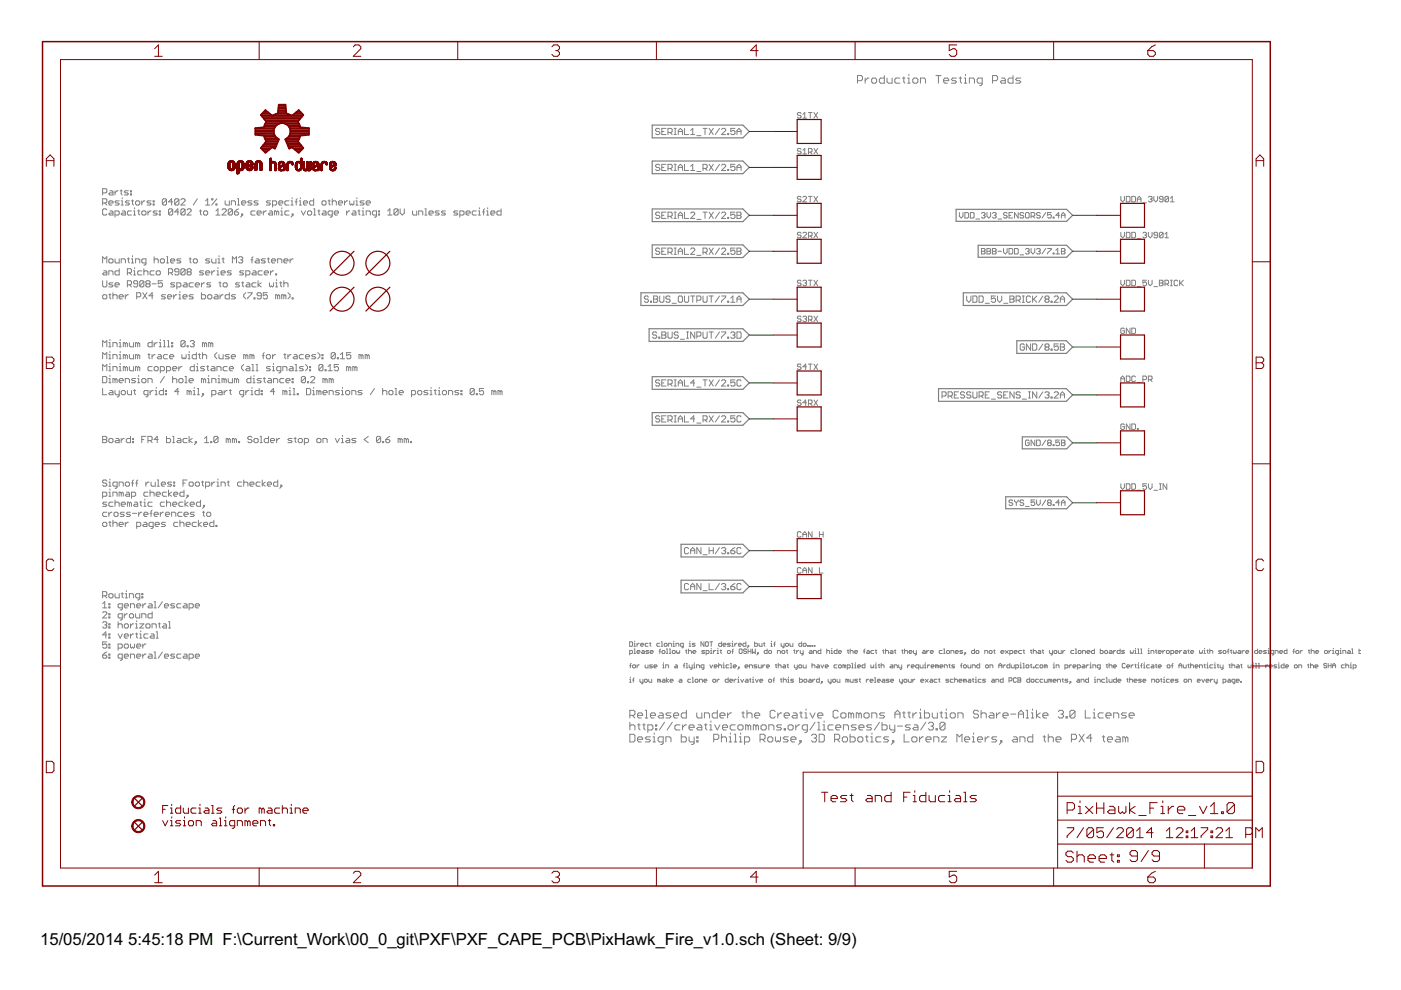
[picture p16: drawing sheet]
<svg xmlns="http://www.w3.org/2000/svg" width="297mm" height="210mm" viewBox="0 0 297 210" stroke-linecap="round" stroke-linejoin="round" font-family="sans-serif">
<defs><g id="words">
<g font-size="4">
<text x="8.5" y="200.4">15/05/2014</text>
<text x="27.2" y="200.4">5:45:18 PM F:\Current_Work\00_0_git\PXF\PXF_CAPE_PCB\PixHawk_Fire_v1.0.sch (Sheet: 9/9)</text>
</g>
</g></defs>
<g fill="none" stroke="#808080" stroke-width=".21">
<path d="M181.8 17.1h.8l.3-.3v-.5l-.3-.3h-.8v1.6M183.4 16.6v1M184.2 16.6h-.2l-.6 .5M185.1 16.6h.5l.3 .2v.6l-.3 .2h-.5l-.3-.2v-.6zM187.5 16v1.6h-.8l-.3-.2v-.6l.3-.2h.8M188.1 16.6v.8l.2 .2h.8v-1M190.8 16.6h-.8l-.3 .2v.6l.3 .2h.8M191.3 16.6h.6M191.6 16.3v1.1l.3 .2M192.4 16.6h.3v1M192.4 17.6h.6M192.7 15.8v.2"/>
<path d="M193.8 16.6h.5l.3 .2v.6l-.3 .2h-.5l-.3-.2v-.6zM195.2 17.6v-1h.8l.2 .2v.8M198.4 16h1.1M199 16v1.6M200.1 17.1h1v-.3l-.2-.2h-.6l-.2 .2v.6l.2 .2h.6M202.8 16.6h-.8l-.3 .2 .3 .3h.5l.3 .3-.3 .2h-.8M203.3 16.6h.6M203.6 16.3v1.1l.3 .2M204.4 16.6h.3v1M204.4 17.6h.6M204.7 15.8v.2M205.5 17.6v-1h.8l.3 .2v.8"/>
<path d="M208.2 17.6h-.8l-.2-.2v-.6l.2-.2h.8v1.3l-.2 .3h-.3M210.4 17.1h.8l.3-.3v-.5l-.3-.3h-.8v1.6M212.3 16.6h.6l.2 .2v.8h-.8l-.2-.2 .2-.3h.8M214.8 16v1.6h-.8l-.3-.2v-.6l.3-.2h.8M216.4 16.6h-.8l-.3 .2 .3 .3h.6l.2 .3-.2 .2h-.9M139.9 27.4l-.2-.2h-.5l-.2 .2v.3l.2 .2h.5l.2 .2v.2l-.2 .2h-.5l-.2-.2M139.9 35.1l-.2-.3h-.5l-.2 .3 .2 .4h.5l.2 .2v.2l-.2 .3h-.5l-.2-.3M140.3 27.9h.5M140.3 35.5h.5M141.2 27.2h-.9v1.3h.9M141.2 34.8h-.9v1.4h.9M141.6 28.1h.7l.2-.2v-.5l-.2-.2h-.7v1.3"/>
<path d="M141.6 35.7h.7l.2-.2v-.4l-.2-.3h-.7v1.4M142.1 28.1l.4 .4M142.1 35.7l.4 .5M142.9 27.2h.5M142.9 28.5h.5M142.9 34.8h.5M142.9 36.2h.5M143.2 27.2v1.3M143.2 34.8v1.4M143.8 28.5v-.8l.5-.5 .4 .5v.8M143.8 36.2v-.9l.5-.5 .4 .5v.9M143.8 27.9h.9"/>
<path d="M143.8 35.5h.9M145.1 27.2v1.3h.9M145.1 34.8v1.4h.9M146.4 27.7l.5-.5v1.3M146.4 35.3l.5-.5v1.4M146.4 28.5h.9M146.4 36.2h.9M147.7 28.8h.9M147.7 36.4h.9M149.1 27.2h.8M149.1 35.7h.6l.2-.2v-.4l-.2-.3h-.6v1.4M149.5 35.7l.4 .5"/>
<path d="M149.5 27.2v1.3M150.3 27.2l.9 1.3M150.3 34.8l.9 1.4M151.2 27.2l-.9 1.3M151.2 34.8l-.9 1.4M152.5 27.2l-.8 1.3M152.5 34.8l-.8 1.4M153 27.4l.2-.2h.4l.3 .2v.3l-.9 .8h.9M153 35.1l.2-.3h.4l.3 .3v.2l-.9 .9h.9M154.3 28.3h.2v.2h-.2zM154.3 35.9h.2v.3h-.2zM155.8 34.8h-.9v.7l.7-.2 .2 .2v.4l-.2 .3h-.4l-.3-.3"/>
<path d="M155.8 27.2h-.9v.7l.7-.2 .2 .2v.4l-.2 .2h-.4l-.3-.2M156.3 27.9h.8M156.3 28.5v-.8l.4-.5 .4 .5v.8M156.3 36.2v-.9l.4-.5 .4 .5v.9M156.3 35.5h.8M169.8 24.1l-.1-.2h-.5l-.1 .4 .1 .1h.5l.1 .4-.1 .2h-.5l-.1-.2M169.8 31.7l-.1-.2h-.5l-.1 .4 .1 .2h.5l.1 .3-.1 .2h-.5l-.1-.2M170.2 25h.8M170.2 24.3l.4-.4v1.1M170.2 31.9l.4-.4v1.1M170.2 32.6h.8M171.4 32.3h.6l.2-.2v-.4l-.2-.2h-.6v1.1"/>
<path d="M171.4 23.9h.8M171.8 23.9v1.1M171.8 32.3l.4 .3M172.6 23.9l.8 1.1M172.6 31.5l.8 1.1M173.4 23.9l-.8 1.1M173.4 31.5l-.8 1.1M21.8 40.9h.6l.2-.2v-.5l-.2-.2h-.6v1.3M21.8 43h.6l.2-.2v-.4l-.2-.3h-.6v1.4M21.8 55.8v-1.4l.4 .5 .4-.5v1.4M21.8 59.5v1.1l.2 .2h.4l.2-.2v-1.1M22 57.4h.4l.2 .2v.7h-.6l-.2-.2 .2-.3h.6"/>
<path d="M22.2 43l.4 .5M22.6 44.5l-.2-.2h-.4l-.2 .2v.9l.2 .2h.4l.2-.2M23.1 55.1l.2-.2h.4l.3 .2v.4l-.3 .3h-.4l-.2-.3zM23.1 43h.9v-.2l-.3-.2h-.4l-.2 .2v.4l.2 .3h.4M23.1 58.3v-.9h.6l.3 .2v.7M23.3 40.4h.4l.3 .3v.6h-.7l-.2-.2 .2-.2h.7M23.3 44.7h.4l.3 .2v.7h-.7l-.2-.2 .2-.2h.7M24 60h-.7l-.2 .2 .9 .4-.3 .2h-.6M24.4 54.9v.6l.2 .3h.7v-.9M24.4 40.4v.9M24.4 45.6h.6l.3-.2v-.5l-.3-.2h-.6v1.3M25 40.4h-.2l-.4 .5"/>
<path d="M25.3 57v1.3h-.7l-.2-.2v-.5l.2-.2h.7M25.3 42.6h-.7l-.2 .2 .2 .2h.4l.3 .2-.3 .3h-.6M25.5 40.4h.4M25.7 55.8v-.9h.7l.2 .2v.7M25.7 40.2v.9l.2 .2M25.7 42.6h.2v.9M25.7 43.5h.4M25.9 44.7h.5l.2 .2v.7h-.7l-.2-.2 .2-.2h.7M25.9 41.9v.2M27 54.9h.5M27 57.8h.7l.2-.2v-.4l-.2-.2h-.7v1.3M27.2 54.7v.8l.3 .3"/>
<path d="M27.2 40.4h-.6l-.2 .3 .2 .2h.4l.2 .2-.2 .2h-.6M27.5 57.8l.4 .5M27.5 42.6h-.7l-.2 .2 .9 .4-.3 .3h-.6M27.7 40.4h.2v.3h-.2zM27.7 41.1h.2v.2h-.2zM27.9 55.8h.4M27.9 54.9h.2v.9M27.9 44.7h-.7l-.2 .2v.5l.2 .2h.7M27.9 42.6h.4M28.1 42.4v.8l.2 .3M28.1 54.2v.2M28.3 57.4h.2v.9"/>
<path d="M28.3 58.3h.4M28.3 44.7h.2v.9M28.3 45.6h.4M28.5 44v.3M28.5 56.7v.3M28.7 55.8v-.9h.7l.2 .2v.7M28.7 42.8l.3-.2h.4l.2 .2v.4l-.2 .3h-.4l-.3-.3zM29.2 44.7h.4M29.4 44.5v.9l.2 .2M30.1 44.9l.2-.2h.4l.2 .2v.5l-.2 .2h-.4l-.2-.2zM30.1 42.6v.9M30.1 57.4h-.7l-.2 .2v.5l.2 .2h.7"/>
<path d="M30.5 59.7l-.2-.2h-.5l-.2 .2v.9M30.5 57.6l.2-.2h.5l.2 .2v.7M30.5 57v1.3M30.5 59.7v.9l-.2 .2h-.5l-.2-.2M30.5 59.7l-.9 .9M30.7 42.6h-.2l-.4 .4M30.9 55.8h-.6l-.2-.3v-.4l.2-.2h.6v1.1l-.4 .2M31.4 44.7v.9M32 42.6h-.6l-.2 .2 .2 .2h.4l.2 .2-.2 .3h-.6M32 44.7h-.2l-.4 .5M32.5 42.6h.2v.2h-.2zM32.5 43.2h.2v.3h-.2z"/>
<path d="M32.7 55.1l.2-.2h.4l.2 .2v.7M32.7 54.4v1.4M32.7 57.4h-.7l-.2 .2v.5l.2 .2h.7M33.1 57.6l.2-.2h.5l.2 .2v.5l-.2 .2h-.5l-.2-.2zM33.3 44.7h-.6l-.2 .2 .2 .3h.4l.2 .2-.2 .2h-.6M33.8 44.7h.2v.2h-.2zM33.8 45.4h.2v.2h-.2zM34 55.1l.2-.2h.4l.3 .2v.4l-.3 .3h-.4l-.2-.3zM34.4 59.5h-.9v.7l.5-.2 .4 .2v.4l-.2 .2h-.4l-.3-.2M35.3 55.8h.4M35.3 54.4h.2v1.4M35.3 42.4v.8l-.2 .3h-.5l-.2-.3"/>
<path d="M35.3 42.4l-.2-.3h-.5l-.2 .3v.8M35.3 42.4l-.9 .8M35.7 57.8h.7l.2-.2v-.4l-.2-.2h-.7v1.3M36.2 55.3h.8l-.2-.4h-.4l-.2 .2v.4l.2 .3h.4M36.2 57.8l.4 .5M36.6 44.5l-.2-.2h-.4l-.3 .2v.9M36.6 44.5v.9l-.2 .2h-.4l-.3-.2M36.6 42.8h-.9l.7-.7v1.4M36.6 44.5l-.9 .9M37 60h-.6l-.2 .2 .2 .2h.4l.2 .2-.2 .2h-.6M37.9 42.4l-.2-.3h-.4l-.3 .3v.8M37.9 57.6h-.6l-.3-.2 .3-.4h.4l.2 .2v.9l-.2 .2h-.4l-.3-.2"/>
<path d="M37.9 44.9h-.9l.7-.6v1.3M37.9 42.4v.8l-.2 .3h-.4l-.3-.3M37.9 42.4l-.9 .8M38.4 54.9h-.7l-.2 .2 .2 .2h.4l.3 .2-.3 .3h-.6M38.4 42.4l.2-.3h.4l.2 .3v.2l-.8 .9h.8M39 60h.5l.2 .2v.6h-.7l-.2-.2 .2-.2h.7M39.2 57.2v.9l-.2 .2h-.4l-.2-.2M39.2 57.2l-.2-.2h-.4l-.2 .2v.9M39.2 44.5l-.2-.2h-.4l-.2 .2v.9M39.2 44.5v.9l-.2 .2h-.4l-.2-.2M39.2 57.2l-.8 .9M39.2 44.5l-.8 .9"/>
<path d="M39.7 44.5l.2-.2h.4l.2 .2v.2l-.8 .9h.8M39.9 57.6l-.2 .2 .2 .5h.4l.2-.2-.2-.5M39.9 57.6l-.2-.2 .2-.4h.4l.2 .2-.2 .4M39.9 57.6h.4M40.1 54.9h.4M40.3 54.7v.8l.2 .3M41 55.1l.2-.2h.4l.2 .2v.4l-.2 .3h-.4l-.2-.3zM41 60h-.7l-.2 .2v.4l.2 .2h.7M41.8 42.1l-.8 1.4M42.3 44.7h.4M42.5 44.5v.9l.2 .2M42.7 60v.8"/>
<path d="M43.2 57.4h-.7l-.2 .2 .2 .2h.4l.3 .3-.3 .2h-.6M43.2 44.9l.2-.2h.4l.2 .2v.5l-.2 .2h-.4l-.2-.2zM43.4 60h-.2l-.5 .4M43.6 57.8h.9l-.2-.4h-.5l-.2 .2v.5l.2 .2h.5M43.6 42.6l.4-.5v1.4M43.6 43.5h.9M44.5 54.9h-.7l-.2 .2 .2 .2h.5l.2 .2-.2 .3h-.7M44.7 60h-.7l-.2 .2 .2 .2h.5l.2 .2-.2 .2h-.7M44.9 54.9v.6l.2 .3h.7v-.9M44.9 42.1h.2v.3h-.2zM44.9 57.4v.9M45.6 57.4h-.3l-.4 .4"/>
<path d="M45.8 43.2h.2v.3h-.2zM45.8 44.7l.4-.4v1.3M45.8 45.6h.9M46 57.4h.2v.9M46 58.3h.4M46 42.1l-1.1 1.4M46.2 55.8h.5M46.2 54.9h.2v.9M46.2 56.7v.3M46.4 60h.5M46.4 54.2v.2M46.7 59.7v.9l.2 .2"/>
<path d="M46.9 57.8h.9l-.3-.4h-.4l-.2 .2v.5l.2 .2h.4M47.1 54.9h.4M47.1 44.5l.2-.2h.5l.2 .2v.2l-.9 .9h.9M47.3 54.7v.8l.2 .3M47.5 60h.5l.2 .2v.4l-.2 .2h-.5l-.2-.2v-.4zM47.7 42.6v.6l.3 .3h.6v-.9M49 43.5v-.9h.7l.2 .2v.7M49.1 57.4h-.7l-.2 .2 .2 .2h.4l.3 .3-.3 .2h-.6M49.3 44.5v.9l-.3 .2h-.4l-.2-.2M49.3 55.8v-1.4l.4 .5 .4-.5v1.4M49.3 44.5l-.3-.2h-.4l-.2 .2v.9M49.3 44.5l-.9 .9"/>
<path d="M49.7 44.9h.7l.2 .5-.2 .2h-.5l-.2-.2zM50.4 42.1h.2v1.4M50.4 43.5h.4M50.6 54.7l.2-.3h.4l.3 .3-.3 .4M50.6 44.3l-.9 .6M50.8 60h-.7l-.2 .2 .2 .2h.5l.2 .2-.2 .2h-.7M51 55.1h.2M51.2 45.4h.3v.2h-.3zM51.2 43h.9l-.2-.4h-.4l-.3 .2v.4l.3 .3h.4M51.2 60h.5M51.2 55.1l.3 .2-.3 .5h-.4l-.2-.3M51.5 59.7v.9l.2 .2"/>
<path d="M51.5 45.6l-.5 .4M51.7 57.4h-.7l-.2 .2 .2 .2h.5l.2 .3-.2 .2h-.7M52.1 58.3h.7l.2-.2v-.5l-.2-.2h-.7v1.3M52.3 60h.5l.2 .2v.6h-.7l-.2-.2 .2-.2h.7M53.2 55.1h.4M53.4 42.6h-.6l-.3 .2 .9 .4-.2 .3h-.7M53.6 57.4h.5l.2 .2v.7h-.7l-.2-.2 .2-.3h.7M53.6 54.4l-.2 .3v1.1M54.1 44.7h-.7l-.2 .2v.5l.2 .2h.7M54.3 54.9h.4l.2 .2v.7h-.6l-.2-.3 .2-.2h.6M54.3 60h-.7l-.2 .2v.4l.2 .2h.7M54.5 45.2h.9v-.3l-.2-.2h-.5l-.2 .2v.5l.2 .2h.5"/>
<path d="M54.7 59.5v1.3M54.7 42.6h-.6l-.3 .2 .3 .2h.4l.2 .2-.2 .3h-.7M55.4 60l-.7 .4 .7 .4M55.6 57.4h-.7l-.2 .2v.5l.2 .2h.7M55.8 44.7v.9M56 57.8h.9l-.2-.4h-.4l-.3 .2v.5l.3 .2h.4M56.3 54.9h-.7l-.2 .2 .9 .4-.3 .3h-.6M56.5 44.7h-.2l-.5 .5M56.7 54.9h.4M56.9 54.7v.8l.2 .3M57.1 60v.6l.2 .2 .3-.2 .2 .2 .2-.2v-.6M57.1 44.7h.5l.2 .2v.7h-.7l-.2-.2 .2-.2h.7"/>
<path d="M57.3 57.4v.9M57.3 42.6h-.6l-.2 .2 .2 .2h.4l.2 .2-.2 .3h-.6M57.6 55.3h.8l-.2-.4h-.4l-.2 .2v.4l.2 .3h.4M57.8 43.5h.6l.3-.3v-.4l-.3-.2h-.6v1.3M58 57.4h-.2l-.5 .4M58.4 58.1h.3v.2h-.3zM58.4 60h.3v.8M58.7 44.9v.7M58.7 59.3v.2M58.7 44.9l-.5-.2v.9M58.7 44.9l.2-.2 .2 .2v.7M58.9 55.8v-.9h.6l.3 .2v.7"/>
<path d="M59.1 43h.9l-.2-.4h-.5l-.2 .2v.4l.2 .3h.5M59.3 60h.5M59.5 44.7h.3v.9M59.5 59.7v.9l.3 .2M59.5 45.6h.5M59.8 44v.3M60.2 55.3h.9l-.3-.4h-.4l-.2 .2v.4l.2 .3h.4M60.2 59.5v1.3M61.3 42.6h-.7l-.2 .2v.4l.2 .3h.7M61.3 44.7h-.7l-.2 .2v.5l.2 .2h.7M61.5 54.9v.9M61.7 42.6h.2v.9"/>
<path d="M61.7 43.5h.4M61.9 41.9v.2M61.9 45.4h.2v.2h-.2zM62.1 54.9h-.2l-.4 .4M62.1 45.6l-.4 .4M62.6 42.8h.4M63 42.1l-.2 .3v1.1M63.5 43.5h.4M63.5 42.6h.2v.9M63.7 41.9v.2M63.9 44.7l.4 .9 .5-.9M64.3 43h.9v-.2l-.2-.2h-.5l-.2 .2v.4l.2 .3h.5"/>
<path d="M65.2 44.9l.2-.2h.4l.3 .2v.5l-.3 .2h-.4l-.2-.2zM66.5 42.1v1.4h-.7l-.2-.3v-.4l.2-.2h.7M66.5 44.3h.2v1.3M66.5 45.6h.5M67.4 44.7h.4M67.6 44.5v.9l.2 .2M68.5 42.6h.4l.2 .2v.4l-.2 .3h-.4l-.2-.3v-.4zM68.5 44.7h.4l.2 .2v.7h-.6l-.2-.2 .2-.2h.6M69.6 42.6h.4M69.8 42.4v.8l.2 .3M70.4 45.6h-.6l-.2-.2v-.5l.2-.2h.6v1.1l-.4 .2M70.4 42.8l.3-.2h.4l.2 .2v.7"/>
<path d="M70.4 42.1v1.4M70.9 45.2h.9l-.3-.5h-.4l-.2 .2v.5l.2 .2h.4M71.8 43h.8l-.2-.4h-.4l-.2 .2v.4l.2 .3h.4M73 42.6v.9M73.5 44.7v.9M73.7 42.6h-.2l-.5 .4M74.1 42.6v.6l.3 .3 .2-.3 .2 .3 .2-.3v-.6M74.1 44.7h-.2l-.4 .5M74.8 44.7h.4l.3 .2v.7h-.7l-.2-.2 .2-.2h.7M75.5 42.6h.2v.9M75.5 43.5h.4M75.7 41.9v.2"/>
<path d="M75.9 44.7h.4M76.1 44.5v.9l.2 .2M76.8 44.7h.2v.9M76.8 45.6h.4M77 44v.3M77.2 42.6h-.7l-.2 .2 .2 .2h.5l.2 .2-.2 .3h-.7M77.6 43h.9v-.2l-.2-.2h-.4l-.3 .2v.4l.3 .3h.4M77.6 45.6v-.9h.7l.2 .2v.7M79.8 45.6h-.6l-.2-.2v-.5l.2-.2h.6v1.1l-.4 .2M80.3 45.4h.2v.2h-.2zM80.3 44.7h.2v.2h-.2zM82.2 44.7l.5-.4v1.3"/>
<path d="M82.2 45.6h.9M84.4 44.5l-.9 .9M84.4 44.5v.9l-.2 .2h-.4l-.3-.2M84.4 44.5l-.2-.2h-.4l-.3 .2v.9M84.8 44.3v.9l.5 .4 .4-.4v-.9M87.5 44.7v.7l.2 .2h.6v-.9M88.8 45.6v-.9h.6l.2 .2v.7M90.1 44.3h.2v1.3M90.1 45.6h.4M91 45.2h.8v-.3l-.2-.2h-.4l-.2 .2v.5l.2 .2h.4M93.1 44.7h-.6l-.2 .2 .2 .3h.4l.2 .2-.2 .2h-.6M94.4 44.7h-.6l-.2 .2 .2 .3h.4l.2 .2-.2 .2h-.6"/>
<path d="M97.1 44.7h-.7l-.2 .2 .2 .3h.5l.2 .2-.2 .2h-.7M97.5 45.6h.6l.3-.2v-.5l-.3-.2h-.6v1.3M98.8 45.2h.9v-.3l-.2-.2h-.5l-.2 .2v.5l.2 .2h.5M101 44.7h-.7l-.2 .2v.5l.2 .2h.7M101.4 44.7h.2v.9M101.4 45.6h.5M101.6 44v.3M102.3 44.9h.4M102.7 44.3l-.2 .2v1.1M103.2 45.6h.4M103.2 44.7h.2v.9M103.4 44v.3"/>
<path d="M104.1 45.2h.8l-.2-.5h-.4l-.2 .2v.5l.2 .2h.4M106.2 44.3v1.3h-.6l-.3-.2v-.5l.3-.2h.6M139.9 45.2l-.2-.2h-.5l-.2 .2 .2 .5h.5l.2 .2v.2l-.2 .2h-.5l-.2-.2M139.9 52.8l-.2-.2h-.5l-.2 .2 .2 .5h.5l.2 .2-.2 .4h-.5l-.2-.2M140.3 53.3h.5M140.3 45.7h.5M141.2 45h-.9v1.3h.9M141.2 52.6h-.9v1.3h.9M141.6 45.9h.7l.2-.2v-.5l-.2-.2h-.7v1.3M141.6 53.5h.7l.2-.2v-.5l-.2-.2h-.7v1.3M142.1 45.9l.4 .4M142.1 53.5l.4 .4"/>
<path d="M142.9 45h.5M142.9 46.3h.5M142.9 52.6h.5M142.9 53.9h.5M143.2 45v1.3M143.2 52.6v1.3M143.8 46.3v-.9l.5-.4 .4 .4v.9M143.8 53.9v-.9l.5-.4 .4 .4v.9M143.8 53.3h.9M143.8 45.7h.9M145.1 45v1.3h.9M145.1 52.6v1.3h.9"/>
<path d="M146.4 45.2l.2-.2h.5l.2 .2v.2l-.9 .9h.9M146.4 52.8l.2-.2h.5l.2 .2v.2l-.9 .9h.9M147.7 46.5h.9M147.7 54.1h.9M149.1 53.5h.6l.2-.2v-.5l-.2-.2h-.6v1.3M149.1 45h.8M149.5 45v1.3M149.5 53.5l.4 .4M150.3 45l.9 1.3M150.3 52.6l.9 1.3M151.2 45l-.9 1.3M151.2 52.6l-.9 1.3"/>
<path d="M152.5 45l-.8 1.3M152.5 52.6l-.8 1.3M153 52.8l.2-.2h.4l.3 .2v.2l-.9 .9h.9M153 45.2l.2-.2h.4l.3 .2v.2l-.9 .9h.9M154.3 46.1h.2v.2h-.2zM154.3 53.7h.2v.2h-.2zM155.8 52.6h-.9v.7l.7-.3 .2 .3v.4l-.2 .2h-.4l-.3-.2M155.8 45h-.9v.7l.5-.3 .4 .3v.4l-.2 .2h-.4l-.3-.2M156.3 45h.6l.2 .2-.2 .5 .2 .4-.2 .2h-.6zM156.3 53.3h.6M156.3 45.7h.6M156.3 52.6h.6l.2 .2-.2 .5 .2 .4-.2 .2h-.6z"/>
<path d="M169.8 41.8l-.1-.2h-.5l-.1 .4 .1 .2h.5l.1 .4-.1 .2h-.5l-.1-.2M169.8 49.4l-.1-.1h-.5l-.1 .3 .1 .2h.5l.1 .4-.1 .2h-.5l-.1-.2M169.8 59.6l-.1-.2h-.5l-.1 .4 .1 .2h.5l.1 .4-.1 .2h-.5l-.1-.2M170.2 41.8l.2-.2h.4l.2 .2v.2l-.8 .8h.8M170.2 49.4l.2-.1h.4l.2 .1v.2l-.8 .8h.8M170.2 59.6l.2-.2h.4l.2 .2-.2 .4M171.4 50h.6l.2-.2v-.4l-.2-.1h-.6v1.1M171.4 41.6h.8M171.4 59.4h.8M171.8 41.6v1.2M171.8 59.4v1.2M171.8 50l.4 .4"/>
<path d="M172.6 41.6l.8 1.2M172.6 49.3l.8 1.1M172.6 59.4l.8 1.2M173.4 41.6l-.8 1.2M173.4 49.3l-.8 1.1M173.4 59.4l-.8 1.2M203.4 45.1v.7l.4 .4 .4-.4v-.7M204.6 45.1h.5l.3 .2v.7l-.3 .2h-.5zM205.7 45.1h.6l.2 .2v.7l-.2 .2h-.6zM206.9 46.4h.8M208.1 52.7h.6l.2 .2-.2 .4 .2 .4-.2 .1h-.6zM208.1 45.3l.2-.2h.4l.2 .2-.2 .4"/>
<path d="M208.1 53.3h.6M208.5 45.7h.2M208.7 45.7l.2 .1-.2 .4h-.4l-.2-.2M209.3 52.7h.5l.2 .2-.2 .4 .2 .4-.2 .1h-.5zM209.3 53.3h.5M209.3 45.1v.7l.3 .4 .4-.4v-.7M210.4 52.7h.6l.2 .2-.2 .4 .2 .4-.2 .1h-.6zM210.4 53.3h.6M210.4 45.3l.2-.2h.4l.2 .2-.2 .4M210.8 45.7h.2M211 45.7l.2 .1-.2 .4h-.4l-.2-.2M211.6 53.3h.8"/>
<path d="M211.6 46.4h.8M212.8 52.7v.8l.3 .3 .4-.3v-.8M213.5 45.3l-.2-.2h-.3l-.2 .2 .2 .4h.3l.2 .1-.2 .4h-.3l-.2-.2M213.9 52.7h.6l.2 .2v.8l-.2 .1h-.6zM213.9 45.7h.4M214.7 45.1h-.8v1.1h.8M215.1 52.7h.6l.2 .2v.8l-.2 .1h-.6zM215.9 45.1v1.1l-.8-1.1v1.1M216.3 54h.7M217 45.3l-.1-.2h-.4l-.2 .3 .2 .3h.4l.1 .3-.1 .2h-.4l-.2-.2M217.4 52.9l.2-.2h.4l.2 .2-.2 .4M217.4 45.3l.2-.2h.4l.2 .2v.7l-.2 .2h-.4l-.2-.2z"/>
<path d="M217.8 53.3h.2M218 53.3l.2 .2-.2 .3h-.4l-.2-.1M218.6 45.8h.6l.2-.1v-.4l-.2-.2h-.6v1.1M218.6 52.7v.8l.4 .3 .4-.3v-.8M219 45.8l.4 .4M219.8 52.9l.2-.2h.4l.2 .2-.2 .4M220.2 53.3h.2M220.4 53.3l.2 .2-.2 .3h-.4l-.2-.1M220.6 45.3l-.2-.2h-.4l-.2 .3 .2 .3h.4l.2 .3-.2 .2h-.4l-.2-.2M221.7 52.7l-.8 1.1M221.7 45.1l-.8 1.1M222.1 52.7h.8v.2l-.8 .8v.1"/>
<path d="M222.9 45.1h-.8v.6l.4-.3 .4 .3v.3l-.2 .2h-.4l-.2-.2M223.3 46h.2v.2h-.2zM223.3 53.7h.2v.1h-.2zM223.9 53.8h.7M223.9 53.1l.4-.4v1.1M224.6 45.7h-.7l.6-.6v1.1M225 46.2v-.8l.4-.3 .4 .3v.8M225 52.7h.6l.2 .2-.2 .4 .2 .4-.2 .1h-.6zM225 53.3h.6M225 45.7h.8M237.6 41.6v.8l.4 .4 .4-.4v-.8M237.6 49.3v.7l.4 .4 .4-.4v-.7"/>
<path d="M237.6 59.4v.8l.4 .4 .4-.4v-.8M238.8 41.6h.6l.2 .2v.8l-.2 .2h-.6zM238.8 49.3h.6l.2 .1v.8l-.2 .2h-.6zM238.8 59.4h.6l.2 .2v.8l-.2 .2h-.6zM240 41.6h.6l.1 .2v.8l-.1 .2h-.6zM240 49.3h.6l.1 .1v.8l-.1 .2h-.6zM240 59.4h.6l.1 .2v.8l-.1 .2h-.6zM241.1 50.6h.8M241.1 42.8v-.8l.4-.4 .4 .4v.8M241.1 42.2h.8M242.3 49.4l.2-.1h.4l.2 .1-.2 .4M242.3 43h.8"/>
<path d="M242.7 49.8h.2M242.9 49.8l.2 .2-.2 .4h-.4l-.2-.2M243.1 59.4h-.8v.6l.4-.2 .4 .2v.4l-.2 .2h-.4l-.2-.2M243.5 49.3v.7l.4 .4 .4-.4v-.7M243.5 59.4v.8l.4 .4 .4-.4v-.8M243.5 41.8l.2-.2h.4l.2 .2-.2 .4M243.9 42.2h.2M244.1 42.2l.2 .2-.2 .4h-.4l-.2-.2M244.6 41.6v.8l.4 .4 .4-.4v-.8M245.4 49.8h-.6l-.2-.2 .2-.3h.4l.2 .1v.8l-.2 .2h-.4l-.2-.2M245.8 59.4h.6l.2 .2-.2 .4 .2 .4-.2 .2h-.6zM246.6 42.2h-.6l-.2-.2 .2-.4h.4l.2 .2v.8l-.2 .2h-.4l-.2-.2"/>
<path d="M246.6 49.4v.8l-.2 .2h-.4l-.2-.2M246.6 49.4l-.2-.1h-.4l-.2 .1v.8M246.6 49.4l-.8 .8M247 50.4h.8M247 49.6l.4-.3v1.1M247.8 41.8v.8l-.2 .2h-.4l-.2-.2M247.8 41.8l-.2-.2h-.4l-.2 .2v.8M247.8 41.8l-.8 .8M248.2 42.8h.7M248.2 42l.3-.4v1.2M248.2 59.4h.3M248.3 59.4v1.2"/>
<path d="M249.7 59.6l-.2-.2h-.4l-.2 .2v.8l.2 .2h.4l.2-.2M250.1 59.4v1.2M250.9 59.4l-.8 .8M21.8 73.5v-1.3l.4 .4 .4-.4v1.3M21.8 76.1v-1.3l.4 .4 .4-.4v1.3M21.8 78.6v-1.3l.4 .4 .4-.4v1.3M21.8 79.8h.6l.2 .3v.8l-.2 .3h-.6zM22 62.5h.4l.2 .2v.5l-.2 .2h-.4l-.2-.2v-.5zM23.1 62.5h.4M23.1 72.6h.2v.9M23.1 75.2h.2v.9M23.1 77.7h.2v.9"/>
<path d="M23.1 73.5h.4M23.1 76.1h.4M23.1 78.6h.4M23.3 62.3v.9l.2 .2M23.3 72v.2M23.3 74.5v.3M23.3 77.1v.2M23.3 79.6v.2M23.9 62.1v1.3M23.9 73.5v-.9h.7l.2 .3v.6M23.9 76.1v-.9h.7l.2 .2v.7M23.9 78.6v-.9h.7l.2 .3v.6"/>
<path d="M23.9 62.7l.3-.2h.4l.2 .2v.7M24.4 60.4h.9l-.3-.4h-.4l-.2 .2v.4l.2 .2h.4M25.3 62.9h.8l-.2-.4h-.4l-.2 .2v.5l.2 .2h.4M25.3 72.6h.2v.9M25.3 73.5h.4M25.3 75.2h.2v.9M25.3 77.7h.2v.9M25.3 76.1h.4M25.3 78.6h.4M25.5 72v.2M25.5 74.5v.3M25.5 77.1v.2"/>
<path d="M26.6 72.9l.2-.3 .2 .3v.6M26.6 75.4l.2-.2 .2 .2v.7M26.6 78l.2-.3 .2 .3v.6M26.6 72.9l-.5-.3v.9M26.6 75.4l-.5-.2v.9M26.6 78l-.5-.3v.9M26.6 62.5v.9M26.6 72.9v.6M26.6 75.4v.7M26.6 78v.6M27 60.4h.7l.2-.2v-.5l-.2-.2h-.7v1.3M27.2 62.5h-.2l-.4 .4"/>
<path d="M27.4 72.6v.7l.3 .2h.6v-.9M27.4 75.2v.7l.3 .2h.6v-.9M27.4 77.7v.7l.3 .2h.6v-.9M27.5 60.4l.4 .4M29 62.9h.6l.2-.2v-.4l-.2-.2h-.6v1.3M29.2 72.9l-.2-.3h-.3v.9M29.2 75.4l-.2-.2h-.3v.9M29.2 78l-.2-.3h-.3v.9M29.2 72.9l.2-.3 .2 .3v.6M29.2 75.4l.2-.2 .2 .2v.7M29.2 78l.2-.3 .2 .3v.6M29.2 60.2h-.7l-.2-.2 .2-.5h.5l.2 .2v.9l-.2 .2h-.5l-.2-.2"/>
<path d="M29.2 72.9v.6M29.2 75.4v.7M29.2 78v.6M29.4 79.6v.2M30.3 62.1l.9 1.3M31.2 60.2l-.3-.2v-.3l.3-.2h.4l.2 .2-.2 .5M31.2 60.2l-.3 .2v.2l.3 .2h.4l.2-.2-.2-.4M31.2 60.2h.4M31.2 62.1l-.9 1.3M31.4 75.2h.4M31.6 75v.9l.2 .2M32.2 60.2h.9"/>
<path d="M32.2 75.2v.9M32.3 72.2v1.3h-.7l-.2-.2v-.4l.2-.3h.7M32.3 77.7h-.7l-.2 .3v.4l.2 .2h.7M32.5 62.7h-.9l.7-.6v1.3M32.7 72.6v.9M32.9 77.7h.4l.2 .3v.4l-.2 .2h-.4l-.2-.2v-.4zM32.9 75.2h-.2l-.5 .4M33.3 72.6h-.2l-.4 .5M33.5 75.2h.5l.2 .2v.7h-.7l-.2-.2 .2-.3h.7M33.8 72.6h.2v.9M33.8 73.5h.4M34 78.6h.6l.3-.2v-.4l-.3-.3h-.6v1.4"/>
<path d="M34 72v.2M34.6 72.2h.3v1.3M34.6 73.5h.5M34.9 79.8l-.9 1.4M35.1 62.5h-.7l-.2 .2 .9 .5-.2 .2h-.7M35.3 78.6h.7l.2-.2v-.4l-.2-.3h-.7v1.4M35.5 62.9h.9l-.2-.4h-.5l-.2 .2v.5l.2 .2h.5M35.5 72.2h.2v1.3M35.5 73.5h.5M35.5 75.2h-.6l-.3 .2v.5l.3 .2h.6M36 75.6h.8l-.2-.4h-.4l-.2 .2v.5l.2 .2h.4M36.4 72.6h.2v.3h-.2z"/>
<path d="M36.4 73.3h.2v.2h-.2zM36.6 78.2h.9l-.2-.5h-.5l-.2 .3v.4l.2 .2h.5M36.6 79.8v1.4M36.8 62.5v.9M37.5 60.8h.6l.3-.2v-.4l-.3-.2h-.6v1.3M37.5 62.5h-.2l-.5 .4M37.9 63.4h.5M37.9 62.5h.2v.9M37.9 77.7v.9M38.1 61.8v.3M38.6 75.2v.7l.2 .2 .2-.2 .2 .2 .3-.2v-.7M38.6 77.7h-.2l-.5 .5"/>
<path d="M38.8 62.9h.9l-.2-.4h-.5l-.2 .2v.5l.2 .2h.5M39.2 79.8h.3v1.4M39.2 72.4l-.2-.2h-.4l-.2 .2v.9M39.2 72.4v.9l-.2 .2h-.4l-.2-.2M39.2 72.4l-.8 .9M39.7 73.3h.2v.2h-.2zM39.9 75.2h.2v.9M39.9 76.1h.4M40.1 74.5v.3M40.3 72.4l.2-.2h.5l.2 .2-.2 .5M40.8 72.9h.2M41 62.5h-.7l-.2 .2 .2 .2h.5l.2 .3-.2 .2h-.7"/>
<path d="M41 72.9l.2 .2-.2 .4h-.5l-.2-.2M41.2 77.3v1.3h-.7l-.2-.2v-.4l.2-.3h.7M41.4 60.4h.9l-.2-.4h-.5l-.2 .2v.4l.2 .2h.5M41.6 77.7h.2v.9M41.6 74.8v1.3h-.6l-.3-.2v-.5l.3-.2h.6M41.6 78.6h.5M41.8 77.1v.2M42.1 75.2h.4M42.3 75v.9l.2 .2M42.7 62.1v1.3h.7l.2-.2v-.5l-.2-.2h-.7M42.9 74.8v1.3M42.9 75.4l.3-.2h.4l.2 .2v.7"/>
<path d="M43.4 72.9l-.2-.3h-.3v.9M43.4 72.9v.6M43.4 72.9l.2-.3 .2 .3v.6M43.4 77.7h-.7l-.2 .3 .2 .2h.5l.2 .2-.2 .2h-.7M43.8 77.7h.5M44 77.5v.9l.3 .2M44.2 62.5h.5l.2 .2v.5l-.2 .2h-.5l-.2-.2v-.5zM44.2 79.6v.2M44.7 72.9l-.2-.3h-.3v.9M44.7 72.9v.6M44.7 72.9l.2-.3 .2 .3v.6M44.9 77.7h.4l.3 .3v.6h-.7l-.2-.2 .2-.2h.7"/>
<path d="M45.6 62.5h.4l.2 .2v.7h-.6l-.3-.2 .3-.3h.6M46 78.6v-.9h.7l.2 .3v.6M46 74.8l-.4 .4v.4l.4 .5M46.4 75.2v.7l.3 .2h.6v-.9M46.4 79.6v.2M46.7 62.5v.9M47.3 62.5h-.2l-.4 .4M48.2 77.7h-.7l-.2 .3v.4l.2 .2h.7M48.6 62.1v1.3h-.6l-.3-.2v-.5l.3-.2h.6M48.6 78.2h.9l-.2-.5h-.5l-.2 .3v.4l.2 .2h.5M48.6 75.2h-.6l-.3 .2 .3 .2h.4l.2 .3-.2 .2h-.7M49 75.6h.9l-.2-.4h-.4l-.3 .2v.5l.3 .2h.4"/>
<path d="M49.9 62.5h-.6l-.3 .2 .9 .5-.2 .2h-.7M51.7 77.3l-.5 .4v.5l.5 .4M52.1 62.1l-.4 .4v.4l.4 .5M52.1 75.4v.7M52.1 75.4l-.4-.2v.9M52.1 75.4l.2-.2 .3 .2v.7M52.3 77.7h.5l.2 .3v.6h-.7l-.2-.2 .2-.2h.7M52.5 62.1h.9v.2l-.9 .9v.2M53.2 79.8v1.4h-.7l-.2-.3v-.4l.2-.2h.7M53.4 78.6h.4M53.4 77.3h.2v1.3M53.4 75.4v.7"/>
<path d="M53.4 75.4l-.4-.2v.9M53.4 75.4l.2-.2 .2 .2v.7M53.8 63.2h.3v.2h-.3zM53.8 79.6v.2M54.3 77.3h.2v1.3M54.3 78.6h.4M55.4 62.7h-.7l-.2-.2 .2-.4h.5l.2 .2v.9l-.2 .2h-.5l-.2-.2M55.6 75.4h.4M56 74.8l-.2 .2v1.1M56.7 75.2h.4l.2 .2v.5l-.2 .2h-.4l-.2-.2v-.5zM56.7 62.1h-.9v.6l.7-.2 .2 .2v.5l-.2 .2h-.5l-.2-.2M57.3 77.7h-.6l-.2 .3 .2 .2h.4l.2 .2-.2 .2h-.6"/>
<path d="M57.8 77.7h.2v.9M57.8 75.2v.9M57.8 78.6h.4M58 77.1v.2M58.4 60.8h.5M58.4 75.2h-.2l-.4 .4M58.9 62.7l-.5-.2v.9M58.9 62.7v.7M58.9 62.7l.2-.2 .2 .2v.7M59.5 78.6h-.6l-.2-.2v-.4l.2-.3h.6v1.1l-.4 .3M60 78.6v-.9h.6l.2 .3v.6M60.2 62.7l-.2-.2h-.3v.9"/>
<path d="M60.2 62.7v.7M60.2 60.2l.2-.2h.4l.3 .2v.6M60.2 62.7l.2-.2 .2 .2v.7M60.2 75.2h.4M60.4 75v.9l.2 .2M61 75.2v.9M61 62.1l.5 .4v.4l-.5 .5M61.5 77.7h.4l.2 .3v.6h-.6l-.2-.2 .2-.2h.6M61.7 75.2h-.2l-.5 .4M61.9 63.2h.2v.2h-.2zM62.4 75.2h.4l.2 .2v.7h-.6l-.3-.2 .3-.3h.6M62.6 78.6h.4"/>
<path d="M62.6 77.3h.2v1.3M64.3 77.7h-.6l-.2 .3 .2 .2h.4l.2 .2-.2 .2h-.6M64.3 75.2h-.6l-.2 .2v.5l.2 .2h.6M64.8 75.6h.8l-.2-.4h-.4l-.2 .2v.5l.2 .2h.4M64.8 77.3l.4 .4v.5l-.4 .4M65.6 77.7h.2v.3h-.2zM65.6 78.4h.2v.2h-.2zM67 75.2h-.7l-.2 .2 .2 .2h.4l.3 .3-.3 .2h-.6M67.4 74.8l.4 .4v.4l-.4 .5M68.3 75.2h.2v.2h-.2zM68.3 75.9h.2v.2h-.2zM68.5 77.5l-.2-.2h-.5l-.2 .2v.9"/>
<path d="M68.5 77.5v.9l-.2 .2h-.5l-.2-.2M68.5 77.5l-.9 .9M68.9 78.4h.2v.2h-.2zM69.6 78.6h.8M69.6 77.7l.4-.4v1.3M71.1 75v.9l-.2 .2h-.5l-.2-.2M71.1 75l-.2-.2h-.5l-.2 .2v.9M71.1 75l-.9 .9M71.5 75.9h.3v.2h-.3zM71.8 77.3h-.9v.7l.4-.3h.2l.3 .3v.4l-.3 .2h-.4l-.2-.2M72.2 76.1h.9M72.2 75.2l.4-.4v1.3"/>
<path d="M73.9 78l-.4-.3v.9M73.9 78l.2-.3 .3 .3v.6M73.9 78v.6M74.4 74.8h-.9v.6l.4-.2 .5 .2v.5l-.3 .2h-.4l-.2-.2M75.2 78l-.4-.3v.9M75.2 78v.6M75.2 78l.3-.3 .2 .3v.6M76.6 75.4l-.5-.2v.9M76.6 75.4v.7M76.6 75.4l.2-.2 .2 .2v.7M77.9 75.4l-.5-.2v.9M77.9 75.4v.7"/>
<path d="M77.9 75.4l.2-.2 .2 .2v.7M137.5 63l-.2-.2h-.5l-.2 .4 .2 .2h.5l.2 .5-.2 .2h-.5l-.2-.2M137.9 63.9h.2v.2h-.2zM138.6 63.4h.6M138.6 62.8h.6l.2 .2-.2 .4 .2 .5-.2 .2h-.6zM139.2 70.6l-.2-.2h-.4l-.3 .2 .3 .4h.4l.2 .3-.2 .4h-.4l-.3-.2M139.7 71.5h.2v.2h-.2zM139.9 62.8v1.1l.2 .2h.4l.3-.2v-1.1M140.3 70.4h.7l.2 .2-.2 .4 .2 .5-.2 .2h-.7zM140.3 71h.7M141.6 70.4v1.1l.2 .2h.5l.2-.2v-1.1M142.1 63l-.2-.2h-.5l-.2 .2 .2 .4h.5l.2 .2-.2 .5h-.5l-.2-.2"/>
<path d="M142.5 64.3h.9M143.8 70.6l-.2-.2h-.4l-.3 .4 .3 .2h.4l.2 .5-.2 .2h-.4l-.3-.2M144 62.8h.5l.2 .2v.9l-.2 .2h-.5l-.2-.2v-.9zM144.3 71.9h.8M145.1 62.8v1.1l.2 .2h.5l.2-.2v-1.1M145.6 70.4h.4M145.6 71.7h.4M145.8 70.4v1.3M146.4 62.8h.9M146.9 62.8v1.3M147.3 70.4v1.3l-.9-1.3v1.3M147.7 63.6h.7l.2-.2v-.4l-.2-.2h-.7v1.3"/>
<path d="M147.7 71.3h.7l.2-.3v-.4l-.2-.2h-.7v1.3M149.1 62.8v1.1l.2 .2h.4l.2-.2v-1.1M149.1 70.4v1.1l.2 .2h.4l.2-.2v-1.1M150.3 62.8h.9M150.3 70.4h.9M150.8 62.8v1.3M150.8 70.4v1.3M152.5 62.8l-.8 1.3M152.5 70.4l-.8 1.3M153 62.8h.9v.2l-.9 .9v.2M153 70.4h.9v.2l-.9 .9v.2M154.3 63.9h.2v.2h-.2z"/>
<path d="M154.3 71.5h.2v.2h-.2zM154.9 70.6l.3-.2h.4l.2 .2-.2 .4M154.9 64.1h.9M154.9 63.2l.5-.4v1.3M155.4 71h.2M155.6 71l.2 .3-.2 .4h-.4l-.3-.2M156.3 63.4h.8M156.3 64.1v-.9l.4-.4 .4 .4v.9M156.3 70.4h.6l.2 .2v.9l-.2 .2h-.6zM169.8 67.2l-.1-.2h-.5l-.1 .4 .1 .2h.5l.1 .4-.1 .2h-.5l-.1-.2M169.8 77.4l-.1-.2h-.5l-.1 .4 .1 .2h.5l.1 .4-.1 .2h-.5l-.1-.2M170.2 67.2l.2-.2h.4l.2 .2-.2 .4"/>
<path d="M170.6 60h.2M170.6 67.6h.2M170.8 60l.2 .2-.2 .4h-.4l-.2-.2M170.8 67.6l.2 .2-.2 .4h-.4l-.2-.2M171 77.8h-.8l.6-.6v1.2M171.4 67.8h.6l.2-.2v-.4l-.2-.2h-.6v1.2M171.4 77.2h.8M171.8 77.2v1.2M171.8 67.8l.4 .4M172.6 67l.8 1.2M172.6 77.2l.8 1.2M173.4 67l-.8 1.2"/>
<path d="M173.4 77.2l-.8 1.2M205 62.8v.8l.4 .5 .4-.5v-.8M206.3 62.8h.6l.2 .2v.9l-.2 .2h-.6zM207.6 62.8h.6l.2 .2v.9l-.2 .2h-.6zM208.9 64.3h.9M211.1 62.8h-.9v.6l.7-.2 .2 .2v.5l-.2 .2h-.5l-.2-.2M211.5 62.8v.8l.4 .5 .5-.5v-.8M212.8 64.3h.9M214.1 63.4h.7M214.1 62.8h.7l.2 .2-.2 .4 .2 .5-.2 .2h-.7zM215.4 63.6h.7l.2-.2v-.4l-.2-.2h-.7v1.3M215.9 63.6l.4 .5"/>
<path d="M216.7 62.8h.5M216.7 64.1h.5M217 62.8v1.3M217.2 73.2l-.2-.3h-.5l-.2 .3v.8l.2 .3h.5l.2-.3v-.4h-.5M218.5 63l-.2-.2h-.5l-.2 .2v.9l.2 .2h.5l.2-.2M218.5 72.9v1.4l-.9-1.4v1.4M218.9 62.8v1.3M218.9 72.9h.7l.2 .3v.8l-.2 .3h-.7zM219.1 63.4l.7 .7M219.8 62.8l-.9 .8M221.1 72.9l-.9 1.4M221.1 62.8l-.9 1.3"/>
<path d="M221.8 63.4h.4M221.8 73.6l-.2-.2 .2-.5h.4l.2 .3-.2 .4M221.8 63.4l-.2-.2 .2-.4h.4l.2 .2-.2 .4M221.8 73.6l-.2 .2 .2 .5h.4l.2-.3-.2-.4M221.8 73.6h.4M221.8 63.4l-.2 .2 .2 .5h.4l.2-.2-.2-.5M222.8 74h.3v.3h-.3zM222.8 63.9h.3v.2h-.3zM223.5 63l.2-.2h.5l.2 .2v.2l-.9 .9h.9M224.4 72.9h-.9v.7l.7-.2 .2 .2v.4l-.2 .3h-.5l-.2-.3M224.8 63.4h.9M224.8 72.9h.7l.2 .3-.2 .4 .2 .4-.2 .3h-.7z"/>
<path d="M224.8 73.6h.7M224.8 64.1v-.9l.5-.4 .4 .4v.9M238.4 69.8l-.2-.2h-.4l-.2 .2v.7l.2 .2h.4l.2-.2v-.4h-.4M238.8 79.7h.6l.2 .2v.8l-.2 .2h-.6zM239.6 69.6v1.1l-.8-1.1v1.1M240 69.6h.6l.1 .2v.7l-.1 .2h-.6zM240.7 79.9l-.1-.2h-.4l-.2 .2v.8l.2 .2h.4l.1-.2M241.1 60.8h.8M244.6 60.8h.8M245.8 60h.6M247 60.2h.6l.2-.2v-.4l-.2-.2h-.6v1.2M247.4 60.2l.4 .4"/>
<path d="M248.2 60.6h.3M250.3 60l.6 .6M21.8 82.4v1.3h.8M21.8 92.5h.6l.2 .3-.2 .4 .2 .4-.2 .3h-.6zM21.8 93.2h.6M23.1 93.2l.2-.2h.4l.3 .2v.4l-.3 .3h-.4l-.2-.3zM23.1 80.3h.2v.9M23.1 81.2h.4M23.3 82.8h.4l.3 .2v.7h-.7l-.2-.2 .2-.3h.7M24.4 80.5l-.2-.2h-.3v.9M24.4 80.5v.7M24.4 82.8v.7l.2 .2h.7"/>
<path d="M24.4 80.5l.2-.2 .2 .2v.7M24.6 93h.4l.3 .2v.7h-.7l-.2-.3 .2-.2h.7M25.3 80.7h.8l-.2-.4h-.4l-.2 .2v.4l.2 .3h.4M25.3 82.8v1.1l-.5 .2M25.7 93v.9M25.9 82.8h.5l.2 .2v.5l-.2 .2h-.5l-.2-.2v-.5zM26.4 93h-.3l-.4 .4M26.6 81.2v-.9h.6l.3 .2v.7M27 82.8v.7l.2 .2h.7v-.9M27.7 92.5v1.4h-.7l-.2-.3v-.4l.2-.2h.7M28.1 93h.2v.2h-.2zM28.1 93.6h.2v.3h-.2z"/>
<path d="M28.3 82.8h.4M28.5 82.6v.9l.2 .2M28.8 80.3h-.7l-.2 .2 .2 .2h.4l.3 .2-.3 .3h-.6M29.2 81.2h.4M29.2 80.3h.2v.9M30.1 80.5l.2-.2h.4l.2 .2v.4l-.2 .3h-.4l-.2-.3zM30.1 93.2h.4M30.9 92.5h-.8v1.4M31.4 83.7h-.7l-.2-.2v-.5l.2-.2h.7v1.1l-.5 .2M31.4 81.2v-.9h.6l.3 .2v.7M31.4 93.4h.6l.3-.2v-.4l-.3-.3h-.6v1.4M31.8 82.8v.9"/>
<path d="M31.8 93.4l.5 .5M32.5 82.8h-.3l-.4 .4M32.9 82.8h.2v.9M32.9 83.7h.4M33.1 82.1v.3M33.5 93.2h-.8l.6-.7v1.4M34.6 82.4v1.3h-.6l-.2-.2v-.5l.2-.2h.6M35.1 82.8h.2v.2h-.2zM35.1 83.5h.2v.2h-.2zM35.3 92.5v1.4h.7l.2-.3v-.4l-.2-.2h-.7M36.6 80.5l.2-.2h.5l.2 .2v.7M36.6 92.5h.2v1.4"/>
<path d="M36.6 93.9h.4M37.7 93h.4l.3 .2v.7h-.7l-.2-.3 .2-.2h.7M37.9 80.5l.2-.2h.5l.2 .2v.4l-.2 .3h-.5l-.2-.3zM37.9 83h-.9l.7-.6v1.3M39.2 81.2h.5M39.7 93h-.7l-.2 .2v.4l.2 .3h.7M40.1 80.7h.9l-.2-.4h-.5l-.2 .2v.4l.2 .3h.5M40.1 92.5v1.4M40.1 83l.2-.2 .2 .2v.7M40.1 83l-.4-.2v.9M40.1 83v.7M40.8 93l-.7 .4 .7 .5"/>
<path d="M41 82.8h.2v.9M41 83.7h.4M41.2 82.1v.3M41.4 93.6h.2v.3h-.2zM41.6 93.9l-.4 .4M41.8 83.7h.5M41.8 82.4h.3v1.3M42.9 83.5h.3v.2h-.3zM43.2 80.5l-.3-.2h-.2v.9M43.2 80.5l.2-.2 .2 .2v.7M43.2 80.5v.7M43.2 83.7l-.5 .4"/>
<path d="M43.4 93l.4-.5v1.4M43.4 93.9h.9M44 80.3h.2v.9M44 81.2h.5M44.7 93.6h.2v.3h-.2zM44.9 81.2v-.9h.7l.2 .2v.7M44.9 83.7h.7l.2-.2v-.5l-.2-.2h-.7v1.3M46.2 80.3h.2v.9M46.2 81.2h.5M46.2 92.8v.8l-.2 .3h-.4l-.3-.3M46.2 92.8l-.2-.3h-.4l-.3 .3v.8M46.2 92.8l-.9 .8"/>
<path d="M46.4 82.8h.5l.2 .2v.7h-.7l-.2-.2 .2-.3h.7M47.5 80.5l-.2-.2h-.2v.9M47.5 80.5v.7M47.5 82.8v.9M47.5 80.5l.3-.2 .2 .2v.7M48.2 82.8h-.2l-.5 .4M48.4 80.3v.6l.2 .3h.7v-.9M48.4 93.2l-.4-.2v.9M48.4 93.2v.7M48.4 93.2l.2-.2 .2 .2v.7M48.6 82.8h.4M48.8 82.6v.9l.2 .2"/>
<path d="M49.7 93.2l-.4-.2v.9M49.7 93.2l.2-.2 .2 .2v.7M49.7 93.2v.7M50.1 80.5v.7M50.1 80.5l-.2-.2h-.2v.9M50.1 80.5l.3-.2 .2 .2v.7M50.6 93.6h.2v.3h-.2zM51.7 83.7h-.7l-.2-.2v-.5l.2-.2h.7v1.1l-.5 .2M52.1 82.8v.9M52.8 82.8h-.3l-.4 .4M53.2 82.8h.2v.9M53.2 83.7h.4"/>
<path d="M53.4 82.1v.3M53.4 92.8l-.2-.3h-.4l-.3 .5 .3 .2h.4l.2 .4-.2 .3h-.4l-.3-.3M53.6 80.3h.2v.9M53.6 81.2h.5M54.1 93h.4l.2 .2v.4l-.2 .3h-.4l-.3-.3v-.4zM54.9 82.4v1.3h-.6l-.2-.2v-.5l.2-.2h.6M55.2 92.5h.2v1.4M55.2 93.9h.4M55.4 82.8h.2v.2h-.2zM55.4 83.5h.2v.2h-.2zM55.4 80.3h-.7l-.2 .2 .2 .2h.5l.2 .2-.2 .3h-.7M55.8 80.3h.5"/>
<path d="M56 80.1v.8l.3 .3M56.9 80.3h.4l.3 .2v.7h-.7l-.2-.3 .2-.2h.7M56.9 92.5v1.4h-.6l-.3-.3v-.4l.3-.2h.6M57.3 93.4h.9l-.2-.4h-.4l-.3 .2v.4l.3 .3h.4M58 81.2v-.9h.7l.2 .2v.7M58.2 83h-.9l.7-.6v1.3M58.7 93v.9M59.3 93h-.2l-.4 .4M60.2 80.3h-.7l-.2 .2v.4l.2 .3h.7M60.4 83l-.4-.2v.9M60.4 83l.2-.2 .2 .2v.7M60.4 83v.7"/>
<path d="M60.6 80.7h.9l-.2-.4h-.5l-.2 .2v.4l.2 .3h.5M61.3 82.8h.2v.9M61.3 83.7h.4M61.5 82.1v.3M61.9 80.3h.2v.2h-.2zM61.9 80.9h.2v.3h-.2zM61.9 93h-.6l-.3 .2 .3 .2h.4l.2 .2-.2 .3h-.7M62.1 83.7h.5M62.1 82.4h.3v1.3M62.4 93h.4M62.6 92.8v.8l.2 .3M63 83.5h.2v.2h-.2z"/>
<path d="M63.5 93h.4l.2 .2v.4l-.2 .3h-.4l-.3-.3v-.4zM64.5 93.9h.7l.2-.3v-.4l-.2-.2h-.7v1.3M64.8 80.1v.8l-.2 .3h-.5l-.2-.3M64.8 80.1l-.2-.3h-.5l-.2 .3v.8M64.8 80.1l-.9 .8M65 82.4h.6l.3 .2v.9l-.3 .2h-.6zM65.2 80.9h.2v.3h-.2zM65.8 80.1l.3-.3h.4l.2 .3v.2l-.9 .9h.9M66.3 83.7h.4M66.3 82.8h.2v.9M66.5 82.1v.3M67.4 93h.4l.3 .2v.4l-.3 .3h-.4l-.2-.3v-.4z"/>
<path d="M67.6 83v.7M67.6 83l-.4-.2v.9M67.6 83l.2-.2 .3 .2v.7M68.5 83.2h.9l-.3-.4h-.4l-.2 .2v.5l.2 .2h.4M68.5 93.9v-.9h.6l.3 .2v.7M68.9 80.5l.2-.2 .3 .2v.7M68.9 80.5l-.4-.2v.9M68.9 80.5v.7M69.8 83.7v-.9h.6l.3 .2v.7M70.2 80.5v.7M70.2 80.5l-.4-.2v.9M70.2 80.5l.2-.2 .3 .2v.7"/>
<path d="M71.1 93l.4 .9 .5-.9M72 82.8h-.7l-.2 .2 .2 .2h.5l.2 .3-.2 .2h-.7M72.4 82.8h.2v.9M72.4 93h.2v.9M72.4 83.7h.4M72.4 93.9h.4M72.6 82.1v.3M72.6 92.3v.2M73.5 82.8h.4l.2 .2v.5l-.2 .2h-.4l-.2-.2v-.5zM73.5 93h.4l.2 .2v.7h-.6l-.2-.3 .2-.2h.6M74.6 83.7v-.9h.6l.3 .2v.7M75.5 93h-.7l-.2 .2 .2 .2h.4l.3 .2-.3 .3h-.6"/>
<path d="M76.8 82.8h-.7l-.2 .2 .2 .2h.5l.2 .3-.2 .2h-.7M78.1 92.5l-.9 .7 .9 .7M79.4 82.4l-.9 1.3M80.7 92.8l-.2-.3h-.5l-.2 .3v.8M80.7 92.8v.8l-.2 .3h-.5l-.2-.3M80.7 92.8l-.9 .8M81.1 83l.2-.2h.5l.2 .2v.7M81.1 82.4v1.3M81.1 93.6h.2v.3h-.2zM81.8 93.2h.6l.3 .4-.3 .3h-.4l-.2-.3zM82.7 82.8h.4l.2 .2v.5l-.2 .2h-.4l-.3-.2v-.5zM82.7 92.5l-.9 .7"/>
<path d="M83.8 83.7h.4M83.8 82.4h.2v1.3M84.6 83.2h.9l-.2-.4h-.5l-.2 .2v.5l.2 .2h.5M84.8 93.2l-.4-.2v.9M84.8 93.2v.7M84.8 93.2l.3-.2 .2 .2v.7M86.1 93.2l.3-.2 .2 .2v.7M86.1 93.2l-.2-.2h-.2v.9M86.1 93.2v.7M87 93.6h.2v.3h-.2zM87.2 83.7h.7l.2-.2v-.5l-.2-.2h-.7v1.3M88.8 82.8h.4l.2 .2v.5l-.2 .2h-.4l-.2-.2v-.5z"/>
<path d="M90.7 82.8h-.6l-.2 .2 .2 .2h.4l.2 .3-.2 .2h-.6M91.2 83.7h.4M91.2 82.8h.2v.9M91.4 82.1v.3M92 82.8h.5M92.3 82.6v.9l.2 .2M92.9 83.7h.5M92.9 82.8h.2v.9M93.1 82.1v.3M94 82.8h.4l.3 .2v.5l-.3 .2h-.4l-.2-.2v-.5zM95.1 83.7v-.9h.7l.2 .2v.7M97.3 82.8h-.7l-.2 .2 .2 .2h.5l.2 .3-.2 .2h-.7"/>
<path d="M97.7 83.5h.2v.2h-.2zM97.7 82.8h.2v.2h-.2zM100.6 82.6v.9l-.2 .2h-.5l-.2-.2M100.6 82.6l-.2-.2h-.5l-.2 .2v.9M100.6 82.6l-.9 .9M101 83.5h.2v.2h-.2zM102.5 82.4h-.9v.6l.5-.2 .4 .2v.5l-.2 .2h-.4l-.3-.2M104.7 83l-.4-.2v.9M104.7 83v.7M104.7 83l.2-.2 .3 .2v.7M106 83l-.4-.2v.9M106 83v.7"/>
<path d="M106 83l.2-.2 .2 .2v.7M139.9 80.8l-.2-.3h-.5l-.2 .3v.2l.2 .2h.5l.2 .2-.2 .5h-.5l-.2-.3M139.9 88.4l-.2-.2h-.5l-.2 .2v.2l.2 .2h.5l.2 .2-.2 .5h-.5l-.2-.2M140.3 81.2h.5M140.3 88.8h.5M141.2 80.5h-.9v1.4h.9M141.2 88.2h-.9v1.3h.9M141.6 81.4h.7l.2-.2v-.4l-.2-.3h-.7v1.4M141.6 89h.7l.2-.2v-.4l-.2-.2h-.7v1.3M142.1 81.4l.4 .5M142.1 89l.4 .5M142.9 80.5h.5"/>
<path d="M142.9 81.9h.5M142.9 88.2h.5M142.9 89.5h.5M143.2 80.5v1.4M143.2 88.2v1.3M143.8 81.9v-.9l.5-.5 .4 .5v.9M143.8 89.5v-.9l.5-.4 .4 .4v.9M143.8 81.2h.9M143.8 88.8h.9M145.1 80.5v1.4h.9M145.1 88.2v1.3h.9M147.3 81.2h-.9l.7-.7v1.4"/>
<path d="M147.3 88.8h-.9l.7-.6v1.3M147.7 82.1h.9M147.7 89.7h.9M149.1 80.5h.8M149.1 89h.6l.2-.2v-.4l-.2-.2h-.6v1.3M149.5 80.5v1.4M149.5 89l.4 .5M150.3 80.5l.9 1.4M150.3 88.2l.9 1.3M151.2 80.5l-.9 1.4M151.2 88.2l-.9 1.3M152.5 80.5l-.8 1.4"/>
<path d="M152.5 88.2l-.8 1.3M153 80.8l.2-.3h.4l.3 .3v.2l-.9 .9h.9M153 88.4l.2-.2h.4l.3 .2v.2l-.9 .9h.9M154.3 81.6h.2v.3h-.2zM154.3 89.3h.2v.2h-.2zM155.8 80.5h-.9v.7l.7-.2 .2 .2v.4l-.2 .3h-.4l-.3-.3M155.8 88.2h-.9v.6l.7-.2 .2 .2v.5l-.2 .2h-.4l-.3-.2M157.1 80.8l-.2-.3h-.4l-.2 .3v.8l.2 .3h.4l.2-.3M157.1 88.4l-.2-.2h-.4l-.2 .2v.9l.2 .2h.4l.2-.2M169.8 85l-.1-.2h-.5l-.1 .4 .1 .2h.5l.1 .4-.1 .2h-.5l-.1-.2M171 85.4h-.8l.6-.6v1.2M171.4 85.6h.6l.2-.2v-.4l-.2-.2h-.6v1.2"/>
<path d="M171.8 85.6l.4 .4M172.6 84.8l.8 1.2M173.4 84.8l-.8 1.2M199.7 84h.7l.2-.3v-.4l-.2-.2h-.7v1.3M201 84h.7l.2-.3v-.4l-.2-.2h-.7v1.3M201.5 84l.4 .4M202.3 83.7h.5M203.2 83.1h-.9v1.3h.9M204.5 83.3l-.2-.2h-.4l-.3 .2v.2l.3 .2h.4l.2 .3-.2 .4h-.4l-.3-.2M205.8 83.3l-.2-.2h-.4l-.2 .4 .2 .2h.4l.2 .5-.2 .2h-.4l-.2-.2M206.3 83.1v1.1l.2 .2h.4l.2-.2v-1.1M207.6 84h.6l.2-.3v-.4l-.2-.2h-.6v1.3"/>
<path d="M208 84l.4 .4M208.9 83.7h.4M209.8 83.1h-.9v1.3h.9M210.2 84.6h.9M212.4 83.3l-.2-.2h-.5l-.2 .2v.2l.2 .2h.5l.2 .3-.2 .4h-.5l-.2-.2M212.8 83.7h.5M213.7 83.1h-.9v1.3h.9M215 83.1v1.3l-.9-1.3v1.3M216.3 83.3l-.2-.2h-.5l-.2 .4 .2 .2h.5l.2 .5-.2 .2h-.5l-.2-.2M216.7 84.6h.9M218.1 83.1h.4M218.1 84.4h.4"/>
<path d="M218.2 93.5l-.2-.2h-.4l-.2 .2v.8l.2 .2h.4l.2-.2v-.4h-.4M218.3 83.1v1.3M219.4 93.3v1.2l-.8-1.2v1.2M219.8 93.3h.6l.2 .2v.8l-.2 .2h-.6zM219.8 83.1v1.3l-.9-1.3v1.3M221.1 83.1l-.9 1.3M221.6 83.3l.2-.2h.4l.2 .2-.2 .4M221.7 93.3l-.8 1.2M222 83.7h.2M222.2 83.7l.2 .3-.2 .4h-.4l-.2-.2M222.3 93.9h.4M222.3 93.9l-.2 .2 .2 .4h.4l.2-.2-.2-.4"/>
<path d="M222.3 93.9l-.2-.2 .2-.4h.4l.2 .2-.2 .4M222.8 84.2h.3v.2h-.3zM223.3 94.3h.2v.2h-.2zM223.5 83.3l.2-.2h.5l.2 .2v.2l-.9 .9h.9M224.6 93.3h-.7v.6l.4-.2 .3 .2v.4l-.1 .2h-.5l-.1-.2M224.8 84.4v-.9l.5-.4 .4 .4v.9M224.8 83.7h.9M225 93.9h.6M225 93.3h.6l.2 .2-.2 .4 .2 .4-.2 .2h-.6zM237.6 80.9v-.8l.4-.4 .4 .4v.8M237.6 80.3h.8M238.4 90.1l-.2-.2h-.4l-.2 .2v.8l.2 .2h.4l.2-.2v-.4h-.4"/>
<path d="M239.6 89.9v1.2l-.8-1.2v1.2M240 89.9h.6l.1 .2v.8l-.1 .2h-.6zM241.1 90.9h.2v.2h-.2zM241.1 81.1h.8M242.3 80.5h.6l.2-.2v-.4l-.2-.2h-.6v1.2M243.5 80.5h.6l.2-.2v-.4l-.2-.2h-.6v1.2M243.9 80.5l.4 .4M21.8 105.2h.6l.2-.2v-.4l-.2-.2h-.6v1.3M21.8 111l.2-.3h.4l.2 .3v.4l-.2 .2h-.4l-.2-.2zM22.6 102l-.2-.2h-.4l-.2 .2v.2l.2 .2h.4l.2 .3-.2 .4h-.4l-.2-.2M22.6 108.6h-.6l-.2 .2v.5l.2 .2h.6M22.6 106.5h-.6l-.2 .2 .2 .2h.4l.2 .2-.2 .3h-.6"/>
<path d="M23.1 108.6v.9M23.1 102.2h.2v.9M23.1 104.4h.2v.8M23.1 103.1h.4M23.1 105.2h.4M23.1 110.7h.4M23.3 101.6v.2M23.3 103.7v.2M23.3 110.5v.9l.2 .2M23.7 108.6h-.2l-.4 .5M23.9 105.2v-.8h.7l.2 .2v.6M23.9 110.3v1.3"/>
<path d="M23.9 111l.3-.3h.4l.2 .3v.6M24 106.5h-.7l-.2 .2v.4l.2 .3h.7M24.4 106v1.4M24.4 106.7l.2-.2h.4l.3 .2v.7M24.4 108.6h.4l.2 .2v.5l-.2 .2h-.4l-.2-.2v-.5zM24.8 103.1h-.6l-.3-.2v-.5l.3-.2h.6v1.1l-.4 .2M25.3 103.1v-.9h.6l.2 .2v.7M25.3 111.2h.8l-.2-.5h-.4l-.2 .3v.4l.2 .2h.4M25.7 104.6v.6M25.7 106.9h.9l-.2-.4h-.5l-.2 .2v.4l.2 .3h.5M25.7 104.6l-.4-.2v.8M25.7 104.6l.2-.2 .2 .2v.6"/>
<path d="M26.4 108.6h-.7l-.2 .2 .9 .5-.3 .2h-.6M26.6 102.4l.2-.2h.4l.3 .2v.5l-.3 .2h-.4l-.2-.2zM26.6 110.7v.9M26.8 104.4h.4l.3 .2v.6h-.7l-.2-.2 .2-.2h.7M27.2 110.7h-.2l-.4 .5M27.5 106.7l-.5-.2v.9M27.5 106.7l.2-.2 .2 .2v.7M27.5 106.7v.7M27.7 108.6h-.7l-.2 .2 .2 .3h.5l.2 .2-.2 .2h-.7M27.9 105.2h.6l.3-.2v-.4l-.3-.2h-.6v1.3M27.9 102.4h.4M28.1 108.8h.9"/>
<path d="M28.3 101.8l-.2 .2v1.1M28.5 106.5h.5l.2 .2v.7h-.7l-.2-.3 .2-.2h.7M28.7 102.4h.5M29 111.6h.6l.2-.2v-.4l-.2-.3h-.6v1.4M29.2 101.8l-.2 .2v1.1M29.4 108.6v.9M29.6 106.5h.5M29.8 106.3v.8l.3 .3M30.1 108.6h-.3l-.4 .5M30.5 109.1h.9l-.2-.5h-.5l-.2 .2v.5l.2 .2h.5M30.5 110.7h.4l.3 .3v.6h-.7l-.2-.2 .2-.2h.7M30.5 107.4h.4"/>
<path d="M30.5 106.5h.2v.9M30.7 105.8v.2M30.9 102.2v.9M31.4 104.4h-.7l-.2 .2v.4l.2 .2h.7M31.6 102.2h-.2l-.5 .5M31.8 104.6l.2-.2h.5l.2 .2v.6M31.8 103.9v1.3M31.8 108.8h.4M32 102.2v.7l.2 .2h.7v-.9M32.2 108.2l-.2 .2v1.1M32.3 106.5h-.7l-.2 .2v.4l.2 .3h.7M32.5 111.6h-.7l-.2-.2v-.4l.2-.3h.7v1.1l-.5 .3"/>
<path d="M32.7 109.1h.8l-.2-.5h-.4l-.2 .2v.5l.2 .2h.4M32.9 111.2h.9v-.2l-.3-.3h-.4l-.2 .3v.4l.2 .2h.4M33.1 104.8h.9l-.2-.4h-.5l-.2 .2v.4l.2 .2h.5M33.3 101.8h.2v1.3M33.3 103.1h.5M34 108.6v.9M34.2 102.7h.9v-.3l-.2-.2h-.5l-.2 .2v.5l.2 .2h.5M34.6 108.6h-.2l-.4 .5M34.9 106.5h-.7l-.2 .2v.4l.2 .3h.7M35.1 109.1h.9l-.2-.5h-.5l-.2 .2v.5l.2 .2h.5M35.1 110.7h-.7l-.2 .3 .2 .2h.5l.2 .2-.2 .2h-.7M35.3 106.7l.2-.2h.5l.2 .2v.7"/>
<path d="M35.3 106v1.4M35.3 104.4h-.7l-.2 .2v.4l.2 .2h.7M35.7 103.9v1.3M36.4 109.5v-.9h.6l.3 .2v.7M36.4 104.4l-.7 .4 .7 .4M36.4 102.2h-.7l-.2 .2 .2 .3h.5l.2 .2-.2 .2h-.7M36.6 106.9h.9l-.2-.4h-.5l-.2 .2v.4l.2 .3h.5M36.8 102.2h.2v.2h-.2zM36.8 102.9h.2v.2h-.2zM36.8 104.8h.9l-.2-.4h-.5l-.2 .2v.4l.2 .2h.5M37.7 110.7h-.7l-.2 .3v.4l.2 .2h.7M38.1 110.3v1.3"/>
<path d="M38.1 111l.3-.3h.4l.2 .3v.6M38.6 108.6h-.7l-.2 .2v.5l.2 .2h.7M38.8 106.5h-.7l-.2 .2v.4l.2 .3h.7M38.8 102.4h.4M39 103.9v1.3h-.6l-.3-.2v-.4l.3-.2h.6M39 109.1h.9l-.2-.5h-.5l-.2 .2v.5l.2 .2h.5M39.2 106v1.4M39.5 111.2h.8l-.2-.5h-.4l-.2 .3v.4l.2 .2h.4M39.7 105h.2v.2h-.2zM39.7 101.8h-.9v1.3M39.9 105.2l-.4 .5M39.9 106.5l-.7 .4 .7 .5"/>
<path d="M40.1 102.4l.2-.2h.5l.2 .2v.5l-.2 .2h-.5l-.2-.2zM40.3 106.9h.9l-.2-.4h-.5l-.2 .2v.4l.2 .3h.5M41.2 108.6h-.7l-.2 .2 .2 .3h.5l.2 .2-.2 .2h-.7M41.4 102.4l.2-.2h.5l.2 .2v.5l-.2 .2h-.5l-.2-.2zM41.6 110.7h-.6l-.3 .3v.4l.3 .2h.6M42.1 110.3v1.3M42.5 106v1.4h-.7l-.2-.3v-.4l.2-.2h.7M42.7 102.2h.5M42.7 110.7l-.6 .5 .6 .4M42.9 108.6h.5M42.9 102v.9l.3 .2M43.2 111.2h.8l-.2-.5h-.4l-.2 .3v.4l.2 .2h.4"/>
<path d="M43.2 107.1h.2v.3h-.2zM43.2 108.4v.9l.2 .2M43.4 107.4l-.5 .4M43.6 103.1h.7l.2-.2v-.5l-.2-.2h-.7v1.3M44 108.6h.5l.2 .2v.5l-.2 .2h-.5l-.2-.2v-.5zM44.9 102.2v.9M45.3 110.3v1.3h-.6l-.2-.2v-.4l.2-.3h.6M45.6 102.2h-.3l-.4 .5M45.8 111.4h.2v.2h-.2zM46 102.2h.2v.9M46 103.1h.4M46.2 101.6v.2"/>
<path d="M46.9 103.1v-.9h.6l.3 .2v.7M48.2 102.2h.4M48.4 102v.9l.2 .2M51.2 102.2h-.6l-.2 .2v.5l.2 .2h.6M51.7 101.8v1.3M51.7 102.4l.2-.2h.4l.3 .2v.7M53 102.7h.8l-.2-.5h-.4l-.2 .2v.5l.2 .2h.4M55.2 102.2h-.7l-.2 .2v.5l.2 .2h.7M55.6 101.8v1.3M56.3 102.2l-.7 .5 .7 .4M56.7 102.7h.9v-.3l-.3-.2h-.4l-.2 .2v.5l.2 .2h.4M58.9 101.8v1.3h-.7l-.2-.2v-.5l.2-.2h.7"/>
<path d="M59.5 102.9h.3v.2h-.3zM59.8 103.1l-.5 .4M146 116.3l-.2-.2h-.5l-.2 .2v.9l.2 .2h.5l.2-.2M146.4 117.4v-.9l.5-.4 .4 .4v.9M146.4 116.8h.9M148.6 116.1v1.3l-.9-1.3v1.3M149.1 117.6h.8M150.3 116.1v1.3M150.3 116.8h.9M151.2 116.1v1.3M152.5 116.1l-.8 1.3M153 116.3l.2-.2h.4l.3 .2-.3 .5"/>
<path d="M153.4 116.8h.2M153.6 116.8l.3 .2v.2l-.3 .2h-.4l-.2-.2M154.3 117.2h.2v.2h-.2zM154.9 116.8h.7l.2 .2v.2l-.2 .2h-.4l-.3-.2zM155.8 116.1l-.9 .7M157.1 116.3l-.2-.2h-.4l-.2 .2v.9l.2 .2h.4l.2-.2M169.8 112.9l-.1-.2h-.5l-.1 .2v.8l.1 .2h.5l.1-.2M170.2 113.9v-.8l.4-.4 .4 .4v.8M170.2 113.3h.8M172.2 112.7v1.2l-.8-1.2v1.2M172.6 114.1h.8M173.7 113.3h.8"/>
<path d="M173.7 112.7v1.2M174.5 112.7v1.2M214.7 106.2l-.2-.2h-.4l-.2 .4 .2 .2h.4l.2 .4-.2 .2h-.4l-.2-.2M215.1 106v.2l.4 .4M215.5 106.6v.6M215.9 106v.2l-.4 .4M217 106.2l-.1-.2h-.4l-.2 .4 .2 .2h.4l.1 .4-.1 .2h-.4l-.2-.2M217.4 107.4h.8M219.4 106h-.8v.6l.4-.2 .4 .2v.4l-.2 .2h-.4l-.2-.2M219.8 106v.8l.4 .4 .4-.4v-.8M221.7 106l-.8 1.2M222.3 106.6l-.2-.2 .2-.4h.4l.2 .2-.2 .4"/>
<path d="M222.3 106.6l-.2 .2 .2 .4h.4l.2-.2-.2-.4M222.3 106.6h.4M223.3 107h.2v.2h-.2zM224.6 106.6h-.7l.6-.6v1.2M225 107.2v-.8l.4-.4 .4 .4v.8M225 106.6h.8M237.6 102.6v.8l.4 .4 .4-.4v-.8M238.8 102.6h.6l.2 .2v.7l-.2 .3h-.6zM240 102.6h.6l.1 .2v.7l-.1 .3h-.6zM241.1 103.9h.8M243.1 102.6h-.8v.6l.4-.2 .4 .2v.3l-.2 .3h-.4l-.2-.3M243.5 102.6v.8l.4 .4 .4-.4v-.8"/>
<path d="M244.6 103.9h.8M245.8 103.8h.4M245.8 102.6h.4M246 102.6v1.2M247.4 102.6v1.2l-.8-1.2v1.2M21.8 126.3h.6l.2-.2v-.4l-.2-.3h-.6v1.4M21.8 138.9h.6l.2 .4-.2 .3h-.4l-.2-.3zM21.8 129.9l.2-.2h.4l.2 .2v.2l-.8 .9h.8M21.8 132.1l.2-.3h.4l.2 .3-.2 .4M21.8 128l.4-.4v1.3M21.8 128.9h.8M22.2 126.3l.4 .5"/>
<path d="M22.2 132.5h.2M22.4 132.5l.2 .2-.2 .5h-.4l-.2-.3M22.6 136.1h-.8v.7l.4-.3 .4 .3v.4l-.2 .2h-.4l-.2-.2M22.6 134.6h-.8l.6-.6v1.3M22.6 138.2l-.8 .7M23.1 126.1l.2-.2h.4l.3 .2v.4l-.3 .3h-.4l-.2-.3zM23.1 128h.2v.2h-.2zM23.1 128.7h.2v.2h-.2zM23.1 130.1h.2v.3h-.2zM23.1 130.8h.2v.2h-.2zM23.1 132.3h.2v.2h-.2zM23.1 132.9h.2v.3h-.2z"/>
<path d="M23.1 134.4h.2v.2h-.2zM23.1 135.1h.2v.2h-.2zM23.1 136.5h.2v.3h-.2zM23.1 137.2h.2v.2h-.2zM23.1 138.7h.2v.2h-.2zM23.1 139.3h.2v.3h-.2zM24.4 125.9v.6l.2 .3h.7v-.9M25 131.8v1.4M25 137.4h.7l.2-.2v-.4l-.2-.3h-.7v1.4M25 132.5l.3-.2h.4l.2 .2v.7M25 134.4l.5 .9 .4-.9M25.7 125.9h.4"/>
<path d="M25.9 125.7v.8l.2 .3M25.9 128.9h-.6l-.3-.2v-.5l.3-.2h.6v1.1l-.4 .2M25.9 131h-.6l-.3-.2v-.4l.3-.3h.6v1.1l-.4 .3M25.9 139.6h-.6l-.3-.3v-.4l.3-.2h.6v1.1l-.4 .2M26.4 128.5h.8l-.2-.5h-.4l-.2 .2v.5l.2 .2h.4M26.4 134.9h.8l-.2-.5h-.4l-.2 .2v.5l.2 .2h.4M26.4 136.8l.2-.3h.4l.2 .3v.4l-.2 .2h-.4l-.2-.2zM26.4 139.1h.8l-.2-.4h-.4l-.2 .2v.4l.2 .3h.4M26.4 130.1v.9M26.6 132.3h.4l.2 .2v.4l-.2 .3h-.4l-.2-.3v-.4zM26.6 126.8h.4M26.6 125.9h.2v.9"/>
<path d="M26.8 125.2v.2M27 130.1h-.2l-.4 .5M27.4 126.8v-.9h.7l.2 .2v.7M27.4 130.4l.3-.3h.4l.2 .3v.4l-.2 .2h-.4l-.3-.2zM27.7 128.9v-.9h.6l.2 .2v.7M27.7 136.5v.7l.2 .2 .2-.2 .2 .2 .2-.2v-.7M27.7 139.6v-.9h.6l.2 .2v.7M27.7 132.3v.9M27.7 134.4v.9M28.3 132.3h-.2l-.4 .4M28.3 134.4h-.2l-.4 .5M28.7 130.1v.7l.3 .2h.6v-.9"/>
<path d="M28.7 132.3h.3v.9M28.7 133.2h.5M28.7 134.4h.5M29 128.5h.8l-.2-.5h-.4l-.2 .2v.5l.2 .2h.4M29 131.6v.2M29 134.2v.9l.2 .2M29 137h.8l-.2-.5h-.4l-.2 .3v.4l.2 .2h.4M29 139.1h.8l-.2-.4h-.4l-.2 .2v.4l.2 .3h.4M29.6 126.8h-.6l-.3-.3v-.4l.3-.2h.6v1.1l-.4 .2M29.6 134.4h.2v.9M29.6 132.3h.9l-.9 .9h.9M29.6 135.3h.5"/>
<path d="M29.8 133.8v.2M30.1 131v-.9h.6l.2 .3v.6M30.1 125.9h.2v.2h-.2zM30.1 126.5h.2v.3h-.2zM30.3 128v.9M30.3 136.5v.9M30.3 138.7v.9M30.9 132.5l.3-.2h.4l.2 .2v.4l-.2 .3h-.4l-.3-.3zM30.9 128h-.2l-.4 .5M30.9 136.5h-.2l-.4 .5M30.9 138.7h-.2l-.4 .4M31.4 134.4h-.7l-.2 .2v.5l.2 .2h.7"/>
<path d="M31.6 128h.4l.3 .2v.7h-.7l-.2-.2 .2-.2h.7M31.6 138.7h.4l.3 .2v.7h-.7l-.2-.3 .2-.2h.7M32 134.4h.5l.2 .2v.7h-.7l-.2-.2 .2-.2h.7M32.2 133.2v-.9h.7l.2 .2v.7M32.3 129.7v1.3h-.7l-.2-.2v-.4l.2-.3h.7M32.7 127.6h.2v1.3M32.7 138.2h.2v1.4M32.7 128.9h.4M32.7 139.6h.4M33.1 134h.2v1.3M33.1 135.3h.4M33.5 132.3h.5"/>
<path d="M33.8 132.1v.8l.2 .3M34.4 127.6l-.9 1.3M34.4 138.2l-.9 1.4M34.6 132.3h.5l.2 .2v.7h-.7l-.2-.3 .2-.2h.7M34.9 128.5h.9v-.3l-.3-.2h-.4l-.2 .2v.5l.2 .2h.4M34.9 139.1h.9l-.3-.4h-.4l-.2 .2v.4l.2 .3h.4M35.7 131.8h.3v1.4M35.7 133.2h.5M37 128h-.6l-.2 .2 .2 .3h.4l.2 .2-.2 .2h-.6M37 138.7h-.6l-.2 .2 .2 .2h.4l.2 .2-.2 .3h-.6M38.4 128h-.7l-.2 .2v.5l.2 .2h.7M38.4 138.7h-.7l-.2 .2v.4l.2 .3h.7"/>
<path d="M39 128h.5l.2 .2v.7h-.7l-.2-.2 .2-.2h.7M39 138.7h.5l.2 .2v.7h-.7l-.2-.3 .2-.2h.7M40.1 128.9h.7l.2-.2v-.5l-.2-.2h-.7v1.3M40.1 139.6h.7l.2-.3v-.4l-.2-.2h-.7v1.3M41.4 128.5h.9l-.2-.5h-.5l-.2 .2v.5l.2 .2h.5M41.4 139.1h.9l-.2-.4h-.5l-.2 .2v.4l.2 .3h.5M133.5 136.1h.5l.1 .1v.7l-.1 .1h-.5zM133.5 138.6h.5l.1-.2-.1-.5h-.5v1M134.4 137h.3M134.4 136.4h.2v.6M134.4 137.6h.2v1M134.4 138.6h.3"/>
<path d="M134.6 135.9v.2M135.1 138.2h.6l-.2-.3h-.3l-.1 .2 .1 .5h.3M135.1 136.4v.6M135.5 136.4l-.4 .3M135.8 136.7h.7l-.2-.3-.5 .2 .2 .4h.3M136.1 137.9h.4l.1 .2v.5h-.5l-.1-.2 .1-.2h.5M137.4 136.4h-.5l-.1 .2 .1 .4h.5M137.6 137.9h-.5l-.2 .2 .2 .1 .5 .2-.2 .2h-.5M137.7 136.4h.3M137.9 136.2v.7l.1 .1M137.9 138.2h.6l-.2-.3h-.3l-.1 .2 .1 .5h.3M139.7 138.1h.3"/>
<path d="M139.9 136.4h-.5l-.1 .2 .1 .4h.5M140 137.6l-.1 .2v.8M140.2 137h.3M140.2 136.1h.2v.9M140.5 137.9l.5 .2-.2 .5h-.3l-.1-.2zM141 136.4l.5 .2-.2 .4h-.3l-.2-.1zM141.3 137.6h.2v1M141.3 138.6h.3M141.8 137v-.6h.4l.2 .2v.4M141.9 138.6h.3M141.9 137.6h.2v1M142.7 137h.3"/>
<path d="M142.7 136.4h.2v.6M142.7 137.9l.5 .2-.2 .5h-.3l-.2-.2zM142.9 135.9v.2M143.3 137v-.6h.5l.1 .6M143.5 137.9v.5l.1 .2 .2-.2 .1 .2 .2-.2v-.5M144.9 137h-.5l-.1-.1 .1-.5h.5v.8l-.3 .2M145.4 137.9h.2M145.5 137.8v.6l.1 .2M146 138.1l.1-.2h.3l.2 .2v.5M146 137.6v1M146 123.9l-.2-.2h-.5l-.2 .2v.9l.2 .2h.5l.2-.2M146.1 137h.3"/>
<path d="M146.1 136.4h.2v.6M146.3 135.9v.2M146.4 125v-.9l.5-.4 .4 .4v.9M146.4 124.4h.9M146.9 138.2h.6l-.1-.3-.5 .2v.3l.5 .2M147.4 136.4h-.5l-.2 .2 .2 .1 .5 .2-.2 .1h-.5M148.6 123.7v1.3l-.9-1.3v1.3M149.1 125.2h.8M149.2 136.1v.9l-.6-.9v.9M149.4 137.9h-.5l-.1 .2 .6 .3-.2 .2h-.4M149.5 136.2l.2-.1h.3l.2 .1v.7l-.2 .1-.5-.1zM149.7 138.6h.5l.1-.2-.1-.5h-.5v1"/>
<path d="M150.3 123.7v1.3h.9M150.5 136.1h.6M150.6 137.9h.2v.7M150.6 138.6h.4M150.8 136.1v.9M150.8 137.5v.1M151.3 137.9v.7M151.7 137.9l-.4 .3M152 137.9h.2v.7M152 138.6h.4M152.2 137.5v.1M152.5 123.7l-.8 1.3"/>
<path d="M152.7 137.9h.3M152.8 137.8v.6l.2 .2M153 123.9l.2-.2h.4l.3 .2-.3 .5M153 136.1v.9h-.5l-.1-.4 .1-.2h.5M153.3 136.7h.6l-.1-.3-.5 .2v.3l.5 .1M153.4 124.4h.2M153.6 124.4l.3 .2v.2l-.3 .2h-.4l-.2-.2M154.2 138.1l.5-.2 .2 .5-.2 .2h-.3zM154.3 124.8h.2v.2h-.2zM154.9 136.4h-.5l-.2 .2 .5 .1 .2 .2-.2 .1h-.5M154.9 124.4h.7l.2 .2v.2l-.2 .2h-.4l-.3-.2zM155.2 137h.3"/>
<path d="M155.2 136.4h.1v.6M155.2 138.1h.3M155.3 135.9v.2M155.5 137.6l-.2 .2v.8M155.8 136.4v.6M155.8 123.7l-.9 .7M156.3 136.4l-.5 .3M156.6 136.7h.6l-.2-.3h-.3l-.1 .2 .1 .4h.3M156.7 137.8l.2-.2 .5 .2v.6l-.2 .2-.5-.2zM157.1 123.9l-.2-.2h-.4l-.2 .2v.9l.2 .2h.4l.2-.2M158.1 136.1v.9h-.5l-.1-.4 .1-.2h.5M158.3 137.8l-.2-.2-.5 .2 .2 .3 .5 .1-.2 .4-.5-.2"/>
<path d="M158.6 136.9h.1v.1h-.1zM158.6 137.6v1M158.6 138.1h.6M158.7 137l-.3 .4M159.2 137.6v1M159.5 137.6v1l.4-.4 .2 .4v-1M160 136.1v.9h.5l.1-.4-.1-.2h-.5M160.6 138.4h.2v.2h-.2zM160.8 138.6l-.3 .3M160.9 136.4v.5l.2 .1h.5v-.6M161.9 136.4h.3M162 136.2v.7l.2 .1"/>
<path d="M162.6 137.6v1h-.4l-.2-.5 .2-.2h.4M163.1 137.9h.3l.2 .2-.2 .5h-.3l-.1-.2zM163.4 137h.3M163.4 136.4h.2v.6M163.6 135.9v.2M164 136.6h.4M164.4 136.1l-.2 .1v.8M164.8 138.6v-.7h.5l.2 .2v.5M165.6 136.4l.2 .6h.4M165.9 137.9h.3l.2 .2-.2 .5-.4-.2zM166.2 136.4v.8l-.3 .2M166.5 136.6l.5-.2 .2 .5-.5 .1z"/>
<path d="M166.7 137.9h.3M166.9 137.8v.6l.1 .2M167.5 136.4v.5l.1 .1h.5v-.6M168.3 137.9h.3M168.4 137.8v.6l.2 .2M168.9 137.9v.7M169.4 137.9l-.5 .3M169.7 137.9l.1 .7h.5M169.8 120.5l-.1-.1h-.5l-.1 .1v.8l.1 .2h.5l.1-.2M170 136.1v.9h-.5l-.1-.4 .1-.2h.5M170.2 121.5v-.7l.4-.4 .4 .4v.7M170.2 120.9h.8"/>
<path d="M170.3 137.9v.8l-.3 .2M170.4 136.4l.5 .2-.1 .4h-.4l-.1-.1zM171.2 136.9h.2v.1h-.2zM171.7 137.9l.5 .2v.5h-.5l-.2-.2 .2-.2h.5M171.7 136.9h.2v.1h-.2zM172.1 136.9h.2v.1h-.2zM172.2 120.4v1.1l-.8-1.1v1.1M172.5 138.6v-.7h.4l.2 .2v.5M172.6 121.7h.8M172.6 136.9h.2v.1h-.2zM173.7 120.4v1.1h.8M174 137.6v1h-.4l-.2-.5 .2-.2h.4"/>
<path d="M175.3 138.1l.1-.2h.3l.2 .7M175.3 137.6v1M176.2 137.9h.2v.7M176.2 138.6h.3M176.4 137.5v.1M177.5 137.6v1h-.5l-.2-.5 .2-.2h.5M177.8 138.2h.6l-.2-.3h-.3l-.1 .2 .1 .5h.3M179.6 137.9h.4M179.8 137.8v.6l.2 .2M180.3 138.1l.4-.2 .2 .7M180.3 137.6v1M181.2 138.2h.6l-.1-.3h-.3l-.2 .2 .2 .5h.3"/>
<path d="M183.1 138.1h.3M183.4 137.6l-.2 .2v.8M183.9 137.9h.3l.1 .2v.5h-.4l-.2-.2 .2-.2h.4M185.3 137.9h-.5l-.2 .2 .2 .5h.5M185.6 137.9h.3M185.7 137.8v.6l.2 .2M187.1 137.9h.3M187.3 137.8v.6l.1 .2M187.7 138.1l.2-.2h.3l.2 .2v.5M187.7 137.6v1M188.8 137.9l.5 .2v.5h-.5l-.1-.2 .1-.2h.5M189.6 137.9h.3"/>
<path d="M189.8 137.8v.6l.1 .2M191.2 137.9h.3M191.3 137.8v.6l.2 .2M191.8 138.1l.5-.2 .1 .7M191.8 137.6v1M192.7 138.2h.7l-.2-.3h-.3l-.2 .2 .2 .5h.3M193.7 137.9l.1 .7h.5M194.3 137.9v.8l-.3 .2M195.7 137.9l.5 .2v.5h-.5l-.2-.2 .2-.2h.5M196.5 137.9v.7M197 137.9l-.5 .3M197.3 138.2h.6l-.2-.3-.4 .2v.3l.4 .2"/>
<path d="M199.7 137.9h-.4l-.2 .2 .2 .5h.4M200.1 138.6h.3M200.1 137.6h.1v1M200.9 137.9l.4 .2-.2 .5-.4-.2zM201.6 138.6v-.7h.5l.1 .7M202.6 138.2h.6l-.2-.3h-.3l-.1 .2 .1 .5h.3M204.1 137.9h-.5l-.1 .2 .1 .1 .5 .2-.1 .2h-.5M204.6 138.4h.1v.2h-.1zM204.7 138.6l-.3 .3M206.6 137.6v1h-.5l-.1-.5 .1-.2h.5M207.1 137.9h.3l.1 .2-.1 .5h-.3l-.2-.2zM208.8 138.6v-.7h.5l.1 .2v.5"/>
<path d="M209.9 137.9h.3l.2 .2-.2 .5-.5-.2zM210.7 137.9h.3M210.8 137.8v.6l.2 .2M212.2 138.2h.7l-.2-.3-.5 .2v.3l.5 .2M213.1 137.9l.7 .7M213.8 137.9l-.7 .7M214.1 138.6h.5l.1-.2-.1-.5h-.5v1M215 138.2h.6l-.1-.3h-.3l-.2 .2 .2 .5h.3M216.6 137.9h-.5l-.1 .2 .1 .5h.5M216.9 137.9h.3M217.1 137.8v.6l.1 .2M218.5 137.9h.3"/>
<path d="M218.6 137.8v.6l.2 .2M219.1 138.1l.5-.2 .1 .7M219.1 137.6v1M220.2 137.9h.3l.1 .2v.5h-.4l-.2-.2 .2-.2h.4M221 137.9h.3M221.1 137.8v.6l.2 .2M222.5 137.9v.5l.2 .2h.4M223.1 137.9v.8l-.3 .2M223.6 137.9h.3l.2 .2-.2 .5h-.3l-.1-.2zM224.4 137.9l.1 .7h.5v-.7M225.3 137.9v.7M225.8 137.9l-.5 .3"/>
<path d="M227.7 137.9h-.5l-.2 .2 .2 .5h.5M228 138.6h.3M228 137.6h.1v1M228.7 137.9h.4l.1 .2-.1 .5h-.4l-.1-.2zM229.5 138.6v-.7h.5l.1 .7M230.5 138.2h.6l-.2-.3h-.3l-.1 .2 .1 .5h.3M232 137.6v1h-.4l-.2-.5 .2-.2h.4M233.3 137.6v1h.4l.2-.5-.2-.2h-.4M234.4 137.9h.3l.1 .2-.1 .5h-.3l-.2-.2zM235.3 137.9l.5 .2v.5h-.5l-.2-.2 .2-.2h.5M236.1 137.9v.7M236.5 137.9l-.4 .3"/>
<path d="M237.5 137.6v1h-.5l-.1-.5 .1-.2h.5M238.4 137.9h-.4l-.2 .2 .6 .3-.1 .2h-.5M239.6 137.9v.5l.2 .2 .2-.2 .1 .2 .2-.2v-.5M240.6 137.9h.1v.7M240.6 138.6h.3M240.7 137.5v.1M241.2 138.6h.3M241.2 137.6h.2v1M241.9 138.6h.2M241.9 137.6h.1v1M243.4 137.9h.2v.7M243.4 138.6h.3"/>
<path d="M243.6 137.5v.1M244 138.6v-.7h.5l.1 .7M245 137.9h.3M245.1 137.8v.6l.2 .2M245.6 138.2h.6l-.1-.3-.5 .2 .1 .5h.4M246.5 137.9v.7M247 137.9l-.5 .3M247.5 137.9h.3l.1 .2-.1 .5-.5-.2zM248.2 138.6h.5l.2-.2-.2-.5h-.5v1M249.2 138.2h.6l-.2-.3h-.3l-.1 .2 .1 .5h.3M250.1 137.9v.7M250.6 137.9l-.5 .3"/>
<path d="M251 137.9h.4l.1 .2v.5h-.5l-.1-.2 .1-.2h.5M251.8 137.9h.3M252 137.8v.6l.1 .2M252.4 138.2h.7l-.2-.3-.5 .2 .2 .5h.3M254.3 137.9l.2 .7 .1-.2 .2 .2 .1-.2v-.5M255.2 137.9h.2v.7M255.2 138.6h.4M255.4 137.5v.1M255.9 137.9h.3M256 137.8v.6l.2 .2M256.5 138.1l.1-.2h.4l.1 .2v.5M256.5 137.6v1"/>
<path d="M259 137.9h-.5l-.1 .2 .4 .1 .2 .2-.2 .2h-.4M259.5 137.9h.3l.1 .2-.1 .5h-.3l-.2-.2zM260.2 138.1h.4M260.6 137.6l-.2 .2v.8M260.9 137.9h.3M261 137.8v.6l.2 .2M261.5 137.9l.1 .7 .2-.2 .2 .2 .1-.2v-.5M262.6 137.9h.3l.1 .2v.5h-.4l-.2-.2 .2-.2h.4M263.4 137.9v.7M263.8 137.9l-.4 .3M264.1 138.2h.7l-.2-.3h-.3l-.2 .2 .2 .5h.3M266.6 137.6v1h-.4l-.2-.5 .2-.2h.4"/>
<path d="M266.9 138.2h.7l-.2-.3-.5 .2 .2 .5h.3M268.5 137.9h-.5l-.1 .2 .1 .1 .5 .2-.1 .2h-.5M268.8 137.9h.2v.7M268.8 138.6h.3M269 137.5v.1M270.1 138.6h-.5l-.2-.2 .2-.5h.5v.8l-.4 .2M270.4 138.6v-.7h.4l.2 .7M271.3 138.2h.6l-.1-.3h-.3l-.2 .2 .2 .5h.3M272.9 137.6v1h-.5l-.2-.5 .2-.2h.5M274.1 138.1h.3M274.4 137.6l-.1 .2v.8M274.9 137.9h.3l.2 .2-.2 .5h-.3l-.2-.2z"/>
<path d="M275.7 137.9v.7M276.1 137.9l-.4 .3M277.4 137.9h.3M277.5 137.8v.6l.2 .2M278 138.1l.5-.2 .1 .7M278 137.6v1M279 138.2h.6l-.2-.3h-.3l-.1 .2 .1 .5h.3M281 137.9l.5 .2-.2 .5h-.3l-.2-.2zM281.7 137.9v.7M282.2 137.9l-.5 .3M282.5 137.9h.2v.7M282.5 138.6h.4"/>
<path d="M282.7 137.5v.1M283.8 138.6h-.5l-.2-.2 .2-.5h.5v.8l-.3 .2M284.1 137.9h.1v.7M284.1 138.6h.3M284.2 137.5v.1M284.7 138.6v-.7h.5l.1 .2v.5M285.8 137.9l.5 .2v.5h-.5l-.2-.2 .2-.2h.5M286.6 138.6h.3M286.6 137.6h.1v1M288.1 137.9h.5M288.1 137.6v1h.5M133.5 144h.1v.7"/>
<path d="M133.5 141.1h.3M133.5 144.7h.3M133.5 151.7h.8l.3-.3v-.5l-.3-.3h-.8v1.6M133.5 155.7h.8l.3 .3v1l-.3 .3h-.8zM133.5 153.1v1.7M133.5 153.9l.3-.2h.5l.3 .2v.9M133.6 143.6v.1M133.8 140.7l-.2 .1v.8M134.1 151.7l.5 .5M134.1 144.2h.3M134.3 141h.3l.1 .1-.1 .5-.5-.2zM134.4 143.7l-.1 .2v.8"/>
<path d="M135.1 141v.6M135.2 156.8h1v-.3l-.2-.3h-.6l-.2 .3v.5l.2 .3h.6M135.2 151.7h1v-.3l-.2-.2h-.6l-.2 .2v.6l.2 .2h.6M135.2 153.7h.5M135.4 153.4v1.1l.3 .3M135.5 141l-.4 .3M135.7 144l.1 .7h.5M136.3 153.7h.5M136.3 144v.8l-.3 .2M136.5 153.4v1.1l.3 .3M136.6 144.2l.5-.2 .1 .5-.4 .2zM136.8 141l.1 .6h.5v-.6"/>
<path d="M136.8 150.6h.3v1.6M136.8 152.2h.6M137.4 154.8h.8l.2-.3v-.6l-.2-.2h-.8v1.6M137.5 144v.5l.2 .2h.5v-.7M137.9 156.2h-.8l-.3 .3 .3 .3h.5l.3 .2-.3 .3h-.8M137.9 151.7h1.1v-.3l-.3-.2h-.5l-.3 .2v.6l.3 .2h.5M138.3 141h-.4l-.2 .1 .6 .3-.1 .2h-.5M138.5 156.2h.2v1.1M138.5 157.3h.5M138.6 141.3h.7l-.2-.3h-.3l-.2 .1 .2 .5h.3M138.7 155.4v.3M139 153.7h.3v.2h-.3z"/>
<path d="M139 154.5h.3v.3h-.3zM139.7 144.2l-.3-.2v.7M139.7 144.2v.5M139.7 144.2l.2-.2 .1 .2v.5M139.8 151.2h.6l.2 .2v.8h-.8l-.3-.2 .3-.3h.8M140.5 144l.5 .2v.5h-.5l-.1-.2 .1-.2h.5M140.5 141.6h.3M140.5 141h.2v.6M140.6 157.3h-.8l-.3-.3v-.5l.3-.3h.8v1.4l-.2 .2h-.3M140.7 140.5v.2M140.9 153.1l-1.1 1.7M141.1 141.6v-.6h.5l.2 .6"/>
<path d="M141.2 157.3v-1.1h.8l.3 .3v.8M141.3 143.7v1M141.8 144l-.5 .3 .5 .4M142.1 144.3h.6l-.2-.3h-.3l-.1 .2 .1 .5h.3M142.3 151.2h-.9l-.2 .2 .2 .3h.6l.3 .3-.3 .2h-.8M142.5 153.1l-1.1 1.7M142.8 151.7h1.1v-.3l-.3-.2h-.5l-.3 .2v.6l.3 .2h.5M143.2 141l.4 .1v.5h-.4l-.2-.2 .2-.1h.4M144.1 144h.3l.2 .2v.5h-.5l-.2-.2 .2-.2h.5M144.2 153.7h-.8l-.3 .2v.6l.3 .3h.8M144.4 155.7v1.6h.9l.2-.3v-.5l-.2-.3h-.9M144.7 153.7v1.1"/>
<path d="M144.9 141.1h.3M145.2 140.7l-.2 .1v.8M145.5 141.6h.3M145.5 140.7h.1v.9M145.5 150.6v1.6h-.8l-.3-.2v-.6l.3-.2h.8M145.5 153.7h-.2l-.6 .5M146.1 156.2v.8l.2 .3h.9M146.1 154.2h1.1v-.3l-.3-.2h-.6l-.2 .2v.6l.2 .3h.6M146.1 141v.4l.2 .2h.4M146.4 144h-.4l-.2 .2 .2 .5h.4M146.7 143.7h.2v1M146.7 141v.8l-.3 .1"/>
<path d="M146.7 144.7h.4M147.1 141.6h.3M147.1 141h.1v.6M147.2 156.2v1.4l-.3 .2h-.3M147.2 140.5v.2M147.4 144.2l.4-.2 .2 .5-.2 .2h-.3zM147.7 141.6v-.6h.4l.2 .1v.5M147.7 156.2h.3v.3h-.3zM147.7 157h.3v.3h-.3zM147.7 151.2v.8l.3 .2h.8v-1M148 153.7h.5l.3 .2v.9h-.8l-.3-.3 .3-.3h.8M148.3 144.7v-.7h.5l.1 .7"/>
<path d="M149.2 141.6h-.4l-.2-.2 .2-.4h.4v.8l-.3 .1M149.2 144.3h.7l-.2-.3h-.3l-.2 .2 .2 .5h.3M149.4 152.2v-1h.8l.2 .2v.8M149.4 153.7h.5M149.6 153.4v1.1l.3 .3M150.5 153.7h.2v1.1M150.5 154.8h.5M150.5 141l.3 .6 .3-.6M150.7 152.9v.2M151.3 144l.4 .2-.1 .5-.5-.2zM151.3 156.8h.8l.3-.3v-.5l-.3-.3h-.8v1.6M151.4 141.3h.6l-.1-.3h-.3l-.2 .1 .2 .5h.3"/>
<path d="M151.5 153.7l.6 1.1 .5-1.1M152 144v.7M152.1 150.6v1.6h-.8l-.3-.2v-.6l.3-.2h.8M152.4 141.1l.1-.1h.3l.2 .1v.5M152.4 140.7v.9M152.5 144l-.5 .3M152.6 151.7h1.1v-.3l-.3-.2h-.5l-.3 .2v.6l.3 .2h.5M153 155.7v1.6M153 156.5l.2-.3h.6l.2 .3v.8M153.2 154.2h1.1v-.3l-.3-.2h-.6l-.2 .2v.6l.2 .3h.6M153.3 141.6h.3M153.3 141h.2v.6"/>
<path d="M153.5 140.5v.2M154.3 151.2v1M154.4 143.7v1h-.5l-.1-.5 .1-.2h.5M154.5 141h-.4l-.2 .1 .2 .5h.4M154.6 156.2h.3v1.1M154.6 157.3h.5M154.7 144.3h.6l-.1-.3h-.3l-.2 .2 .2 .5h.3M154.9 155.4v.3M154.9 141.6h.3M154.9 140.7h.1v.9M155.1 151.2h-.3l-.5 .5M155.5 141.3h.6l-.1-.3-.5 .1 .1 .5h.4"/>
<path d="M155.6 144v.7M155.7 155.7h.3v1.6M155.7 157.3h.5M155.9 153.7h-.8l-.3 .2v.6l.3 .3h.8M156.1 144l-.5 .3M156.4 144h.2v.7M156.4 144.7h.3M156.4 153.9l.3-.2h.6l.2 .2v.6l-.2 .3h-.6l-.3-.3zM156.6 141.4h.1v.2h-.1zM156.6 143.6v.1M156.7 141.6l-.3 .3M156.8 156.2h.2v1.1"/>
<path d="M156.8 157.3h.5M157 155.4v.3M157 144l.4 .7 .3-.7M157.3 151.2h.5M157.5 150.9v1.1l.3 .2M157.9 157.3h.8l.2-.3v-.5l-.2-.3h-.8v1.6M158 141.3h.6l-.2-.3-.4 .1v.3l.4 .2M158.1 144l.5 .2v.5h-.5l-.1-.2 .1-.2h.5M158.4 151.4l.2-.2h.6l.2 .2v.8M158.4 150.6v1.6M158.6 153.9l-.3-.2h-.2v1.1M158.6 153.9v.9"/>
<path d="M158.6 153.9l.3-.2 .3 .2v.9M158.9 141.6v-.6h.5l.1 .6M158.9 144h.3M159.1 143.9v.6l.1 .2M159.5 144h.2v.7M159.5 144.7h.4M159.7 143.6v.1M160 151.7h1.1v-.3l-.3-.2h-.5l-.3 .2v.6l.3 .2h.5M160.1 144l.4 .7 .3-.7M160.3 153.9l-.3-.2h-.3v1.1M160.3 153.9v.9M160.3 153.9l.2-.2 .3 .2v.9"/>
<path d="M160.5 141h-.5l-.1 .1 .6 .3-.2 .2h-.4M160.8 141l.1 .6h.5v-.6M161.1 144.3h.6l-.1-.3-.5 .2 .1 .5h.4M161.1 156.8h.8l.3-.3v-.5l-.3-.3h-.8v1.6M161.4 153.9l.2-.2h.6l.3 .2v.6l-.3 .3h-.6l-.2-.3zM161.7 156.8l.5 .5M161.7 141v.6M162.2 141l-.5 .3M162.5 141.3h.6l-.1-.3h-.4l-.1 .1 .1 .5h.4M162.8 156.5l.2-.3h.6l.3 .3v.5l-.3 .3h-.6l-.2-.3zM163 154.8v-1.1h.8l.3 .2v.9M163.1 144h.3l.2 .2-.2 .5h-.3l-.1-.2z"/>
<path d="M163.9 144.2h.3M164.2 143.7l-.2 .2v.8M164.4 141h.3M164.4 150.9l-.3-.3h-.6l-.2 .3v1.1l.2 .2h.6l.3-.2M164.4 156.2v.8l.3 .3 .3-.3 .2 .3 .3-.3v-.8M164.5 140.8v.6l.2 .2M164.9 151.2v1M165 141.1l.1-.1h.4l.1 .6M165 140.7v.9M165.5 144h.3M165.6 143.9v.6l.2 .2M165.7 153.7h-.8l-.3 .2 .3 .3h.5l.3 .3-.3 .3h-.8"/>
<path d="M165.7 151.2h-.2l-.6 .5M166.1 141h.3l.1 .1v.5h-.4l-.2-.2 .2-.1h.4M166.1 144.2l.4-.2 .2 .2v.5M166.1 143.7v1M166.3 154.5h.2v.3h-.2zM166.3 151.7h1.1v-.3l-.3-.2h-.6l-.2 .2v.6l.2 .2h.6M166.9 141h.3M167 144h.2v.7M167 140.8v.6l.2 .2M167 144.7h.3M167.1 153.9l.3-.2h.5l.3 .2v.6l-.3 .3h-.5l-.3-.3zM167.1 156.2h-.8l-.2 .3 .2 .3h.6l.2 .2-.2 .3h-.8"/>
<path d="M167.2 143.6v.1M167.7 156.8h1.1v-.3l-.3-.3h-.5l-.3 .3v.5l.3 .3h.5M168.2 151.2h.5l.3 .2v.8h-.8l-.3-.2 .3-.3h.8M168.3 144h-.5l-.2 .2 .7 .3-.2 .2h-.5M168.4 141l.2 .6h.4M168.7 153.7v1.1M169 141v.8l-.3 .1M169.5 141h.3l.2 .1-.2 .5h-.3l-.1-.2zM169.5 143.7v1h.5l.1-.5-.1-.2h-.5M169.5 151.2h.6M169.5 153.7h-.2l-.6 .5M169.6 157h.3v.3h-.3z"/>
<path d="M169.8 150.9v1.1l.3 .2M169.9 157.3l-.6 .5M170.3 141l.1 .6h.5v-.6M170.6 144h.3l.2 .2-.2 .5-.5-.2zM170.6 152.2h.6M170.6 151.2h.3v1M170.9 150.3v.3M171.2 154.8h-.8l-.3-.3v-.6l.3-.2h.8v1.3l-.3 .3h-.3M171.5 144h.4l.1 .2v.5h-.5l-.1-.2 .1-.2h.5M171.7 151.2l.6 1 .5-1M172 156l.3-.3h.6l.2 .3v.2l-.2 .3M172.1 140.7v.9"/>
<path d="M172.1 141.1l.5-.1 .2 .6M172.3 144v.7M172.6 156.5h.3M172.8 144l-.5 .3M172.8 153.1l-1.1 1.7M172.9 156.5l.2 .3v.2l-.2 .3h-.6l-.3-.3M173.2 141h.4l.1 .1v.5h-.5l-.1-.2 .1-.1h.5M173.4 151.7h1.1v-.3l-.3-.2h-.6l-.2 .2v.6l.2 .2h.6M173.4 154.8h.5M173.4 153.1h.2v1.7M173.7 155.7h.8l.3 .3v1l-.3 .3h-.8zM173.7 143.7v1h-.5l-.1-.5 .1-.2h.5"/>
<path d="M174 141l.3 .6 .3-.6M174.2 144.5h.1v.2h-.1zM174.3 144.7l-.3 .3M174.5 153.7h.2v1.1M174.5 154.8h.5M174.7 152.9v.2M175 141.3h.6l-.2-.3h-.3l-.1 .1 .1 .5h.3M175.6 144v.5l.1 .2h.5M176.2 144v.8l-.3 .2M176.6 153.7h-.8l-.2 .2v.6l.2 .3h.8M176.7 144h.3l.1 .2-.1 .5h-.3l-.2-.2zM177 156.8h.8l.2-.3v-.5l-.2-.3h-.8v1.6"/>
<path d="M177.2 154.2h1.1v-.3l-.3-.2h-.5l-.3 .2v.6l.3 .3h.5M177.5 144l.1 .7h.5v-.7M177.5 141h-.5l-.2 .1 .2 .5h.5M177.5 156.8l.5 .5M177.7 150.9l-.2-.3h-.6l-.3 .3v1.1l.3 .2h.6l.2-.2M177.9 141h.3l.2 .1-.2 .5h-.3l-.1-.2zM178.3 151.4l.2-.2h.6l.3 .2v.6l-.3 .2h-.6l-.2-.2zM178.6 156.5l.3-.3h.5l.3 .3v.5l-.3 .3h-.5l-.3-.3zM178.8 154.8v-1.1h.8l.3 .2v.9M179 141.1l-.3-.1v.6M179 141.1v.5M179 141.1l.2-.1 .1 .1v.5"/>
<path d="M179.6 141.6h.5l.2-.5-.2-.1h-.5v.9M179.6 144.2l-.3-.2v.7M179.6 144.2v.5M179.6 144.2l.2-.2 .2 .2v.5M180.2 155.7v1.6h.8l.3-.3v-.5l-.3-.3h-.8M180.3 144v.5l.1 .2h.5v-.7M180.4 151.4l-.2-.2h-.3v1M180.4 151.4v.8M180.4 151.4l.3-.2 .3 .2v.8M180.6 141.6h.3M180.6 140.7h.1v.9M181.2 141.6h.3"/>
<path d="M181.2 141h.2v.6M181.4 140.5v.2M181.5 153.7h-.8l-.2 .2 .2 .3h.6l.2 .3-.2 .3h-.8M181.8 141.3h.7l-.2-.3h-.3l-.2 .1 .2 .5h.3M181.8 144h-.4l-.2 .2 .6 .3-.1 .2h-.5M181.9 156.5l.2-.3h.6l.2 .3v.5l-.2 .3h-.6l-.2-.3zM182.1 151.4l-.3-.2h-.3v1M182.1 151.4v.8M182.1 154.2h1.1v-.3l-.3-.2h-.5l-.3 .2v.6l.3 .3h.5M182.1 151.4l.3-.2 .2 .2v.8M182.1 144h.4M182.3 143.9v.6l.2 .2"/>
<path d="M183.2 151.4l.3-.2h.5l.3 .2v.6l-.3 .2h-.5l-.3-.2zM183.4 140.7v.9h-.5l-.1-.5 .1-.1h.5M183.5 156.2h.5M183.7 144v.7M183.8 156v1l.2 .3M184.2 144l-.5 .3M184.5 144.3h.6l-.2-.3-.4 .2v.3l.4 .2M184.6 156.2h.3v1.1M184.6 157.3h.5M184.6 141l.2 .6 .1-.2 .2 .2 .2-.2v-.4M184.8 153.7h-.8l-.3 .2 .3 .3h.6l.2 .3-.2 .3h-.9M184.8 152.2v-1h.8l.3 .2v.8"/>
<path d="M184.9 155.4v.3M185.4 144.7h.3M185.4 143.7h.2v1M185.6 141h.1v.6M185.6 141.6h.3M185.7 140.5v.2M186 144.3h.7l-.2-.3h-.3l-.2 .2 .2 .5h.3M186.2 141h.3M186.4 140.8v.6l.1 .2M186.5 153.1l-1.1 1.7M186.8 156.2h-.9l-.2 .3v.5l.2 .3h.9M186.8 141.1l.2-.1h.3l.1 .6"/>
<path d="M186.8 140.7v.9M187 153.1v1.7h.8l.3-.3v-.6l-.3-.2h-.8M187.1 144l.5 .2v.5h-.5l-.1-.2 .1-.2h.5M187.5 151.2h-.8l-.2 .2 .2 .3h.6l.2 .3-.2 .2h-.8M188.4 156.2h-.8l-.3 .3 .3 .3h.5l.3 .2-.3 .3h-.8M188.5 144h-.4l-.2 .2 .6 .3-.1 .2h-.5M188.6 153.7v.8l.3 .3h.8M188.8 144.3h.7l-.2-.3-.5 .2 .2 .5h.3M188.8 141l.5 .1v.5h-.5l-.1-.2 .1-.1h.5M189.2 157h.3v.3h-.3zM189.5 157.3l-.5 .5M189.6 141.6v-.6h.5l.1 .6"/>
<path d="M189.7 153.7v1.3l-.2 .3h-.3M189.7 152.2v-1l.6-.6 .5 .6v1M189.7 151.4h1.1M190.3 153.9h1.1M190.5 141v.4l.2 .2h.5M190.7 144l.2 .7h.4M191.2 141v.8l-.3 .1M191.3 144v.8l-.3 .2M191.4 151.2h.5M191.6 150.9v1.1l.3 .2M191.7 155.7v1.6h1.1M191.8 144l.5 .2-.2 .5h-.3l-.2-.2z"/>
<path d="M192.4 141v.6M192.5 151.2h.5M192.6 144v.5l.1 .2h.5v-.7M192.7 150.9v1.1l.3 .2M192.9 141l-.5 .3M193 153.7h-.8l-.3 .2 .3 .3h.5l.3 .3-.3 .3h-.8M193.2 141.3h.6l-.1-.3h-.3l-.2 .1 .2 .5h.3M193.3 156.5l.3-.3h.5l.3 .3v.5l-.3 .3h-.5l-.3-.3zM193.5 144v.7M193.5 151.2v1M193.8 153.7h.6l.2 .2v.9h-.8l-.3-.3 .3-.3h.8M194 144l-.5 .3"/>
<path d="M194.4 151.2h-.3l-.6 .5M194.8 141.6h-.5l-.2-.2 .2-.4h.5v.9M194.9 151.2h.3v1M194.9 152.2h.6M195 156.2v1.1M195.1 141l.1 .6h.5v-.6M195.2 150.3v.3M195.2 144.3h.7l-.2-.3-.5 .2 .2 .5h.3M195.8 156.2h-.3l-.5 .6M196 141h.2v.6M196 141.6h.3M196 150.6v1.6h.8l.3-.2v-.6l-.3-.2h-.8"/>
<path d="M196.2 140.5v.2M196.2 144l.6 .7M196.3 153.1l-1.1 1.7M196.3 156.8h1.1v-.3l-.3-.3h-.5l-.3 .3v.5l.3 .3h.5M196.6 141v.6M196.8 144l-.6 .7M196.8 153.4l.3-.3h.5l.3 .3v.3l-.3 .2M197.1 141l-.5 .3M197.3 144h.3l.1 .2v.5h-.4l-.2-.2 .2-.2h.4M197.4 153.9h.2M197.4 141.3h.6l-.1-.3h-.3l-.2 .1 .2 .5h.3M197.6 153.9l.3 .3v.3l-.3 .3h-.5l-.3-.3"/>
<path d="M197.7 151.2v.8l.2 .2h.8v-1M198 157.3v-1.1h.8l.3 .3v.8M198.5 154.5h.2v.3h-.2zM198.7 141.1l.1-.1 .2 .1v.5M198.7 141.1l-.3-.1v.6M198.7 144h-.5l-.2 .2 .2 .5h.5M198.7 141.1v.5M199 144h.3M199.1 143.9v.6l.2 .2M199.3 141.3h.6l-.2-.3h-.3l-.1 .1 .1 .5h.3M199.3 151.2h.5M199.6 150.9v1.1l.2 .2"/>
<path d="M199.6 156.2h1.1l-1.1 1.1h1.1M200.2 141.6v-.6h.5l.2 .1v.5M200.4 153.4l-.3-.3h-.5l-.3 .3v1.1M200.4 152.2h.5M200.4 151.2h.2v1M200.4 153.4v1.1l-.3 .3h-.5l-.3-.3M200.4 153.4l-1.1 1.1M200.6 150.3v.3M201.1 141h.4M201.1 144h-.4l-.2 .2 .6 .3-.1 .2h-.5M201.3 140.8v.6l.2 .2M201.5 151.4l.2-.2h.6l.2 .2v.6l-.2 .2h-.6l-.2-.2z"/>
<path d="M202.1 144h-.5l-.1 .2 .1 .5h.5M202.4 144.2l.5-.2 .1 .2v.5M202.4 141h-.5l-.1 .1 .6 .3-.2 .2h-.4M202.4 143.7v1M202.9 157.3v-1.6l.5 .5 .6-.5v1.6M203.1 152.2v-1h.8l.3 .2v.8M203.3 144.3h.7l-.2-.3-.5 .2 .2 .5h.3M203.6 141.1h.4M204 140.7l-.2 .1v.8M204.4 141h.3l.2 .1-.2 .5h-.3l-.1-.2zM204.5 156.8h1.1v-.3l-.3-.3h-.5l-.3 .3v.5l.3 .3h.5M204.6 144.2v.5"/>
<path d="M204.6 144.2l.1-.2 .2 .2v.5M204.6 144.2l-.3-.2v.7M205.2 141l.2 .6h.4v-.6M205.4 144h.3l.1 .2v.5h-.4l-.2-.2 .2-.2h.4M206.1 156.2h.3v1.1M206.1 157.3h.6M206.1 141.6v-.6h.5l.2 .1v.5M206.1 144h.4M206.3 143.9v.6l.2 .2M206.4 155.4v.3M206.8 144h.1v.7M206.8 144.7h.3"/>
<path d="M206.9 143.6v.1M207.2 156.8h1.1v-.3l-.3-.3h-.5l-.3 .3v.5l.3 .3h.5M207.5 150.9l-.3-.3h-.5l-.3 .3v.3l.3 .2h.5l.3 .3v.3l-.3 .2h-.5l-.3-.2M207.7 140.7v.9h-.5l-.1-.5 .1-.1h.5M208 151.4l.3-.2h.5l.3 .2v.8M208 150.6v1.6M208 144h-.5l-.1 .2 .1 .5h.5M208.9 156.2v1.1M209 144h-.5l-.2 .2 .7 .3-.2 .2h-.5M209.1 141h.3l.2 .1-.2 .5h-.3l-.1-.2zM209.7 156.2h-.3l-.5 .6M209.9 141.6v-.6h.5l.1 .6"/>
<path d="M209.9 151.2h.6l.2 .2v.8h-.8l-.2-.2 .2-.3h.8M210.4 144h.3l.1 .2v.5h-.4l-.2-.2 .2-.2h.4M211.1 144.7v-.7h.5l.2 .7M211.3 151.2v1M211.3 156.2h-.8l-.3 .3 .3 .3h.6l.2 .2-.2 .3h-.9M211.8 141.6v-.6l.3-.3 .3 .3v.6M211.8 141.1h.6M212.1 151.2h-.3l-.5 .5M212.2 157h.2v.3h-.2zM212.4 157.3l-.5 .5M212.6 151.7h1.1v-.3l-.2-.2h-.6l-.3 .2v.6l.3 .2h.6M212.7 141v.6"/>
<path d="M212.7 143.7v1h-.5l-.1-.5 .1-.2h.5M213.2 141l-.5 .3M213.9 144.3h.5l.2-.1v-.3l-.2-.2h-.5v1M214.1 140.7v.9h-.5l-.1-.5 .1-.1h.5M214.3 151.4h1.1M214.4 141v.4l.2 .2h.4v-.6M214.9 156.2h.5l.3 .3v.8h-.8l-.3-.3 .3-.2h.8M215.3 141.6h.5l.2-.2-.2-.4h-.5v.9M215.5 143.9l-.2-.2-.4 .2v.6l.1 .2h.3l.2-.2M215.8 143.7h.5l.1 .2-.1 .3 .1 .3-.1 .2h-.5zM215.8 144.2h.5M215.9 152.2v-1l.6-.6 .5 .6v1"/>
<path d="M215.9 151.4h1.1M216.2 157.3v-1.1h.9l.2 .3v.8M216.3 141.6h.3M216.3 141h.1v.6M216.4 140.5v.2M216.9 140.7h.2v.9M216.9 141.6h.3M217.6 150.6h.2v1.6M217.6 152.2h.5M217.7 141h.3l.1 .1-.1 .5h-.3l-.2-.2zM218.3 143.7v1h-.5l-.1-.5 .1-.2h.5M218.5 141h.3"/>
<path d="M218.6 140.8v.6l.2 .2M218.7 152.2h.5M218.7 151.2h.2v1M218.8 144l.4 .2-.1 .5-.5-.2zM218.9 150.3v.3M219 155.7v1.6h-.9l-.2-.3v-.5l.2-.3h.9M219.1 141.4h.1v.2h-.1zM219.8 150.6v1.6M220.2 141h-.5l-.2 .1 .2 .5h.5M220.2 144h-.5l-.2 .2 .2 .5h.5M220.6 151.2l-.8 .5 .8 .5M220.6 141h.4l.1 .1-.1 .5h-.4l-.1-.2z"/>
<path d="M221.1 151.7h1.1v-.3l-.3-.2h-.5l-.3 .2v.6l.3 .2h.5M221.1 144h-.5l-.1 .2 .1 .5h.5M221.1 156.2h.6M221.4 144l.2 .7h.4v-.7M221.4 156v1l.3 .3M221.7 141.1l-.3-.1v.6M221.7 141.1v.5M221.7 141.1l.2-.1 .1 .1v.5M222.2 156.5l.3-.3h.6l.2 .3v.8M222.2 155.7v1.6M222.7 144.2l-.3-.2v.7M222.7 144.2v.5"/>
<path d="M222.7 144.2l.1-.2 .2 .2v.5M223.3 144.3h.6l-.1-.3-.5 .2v.3l.5 .2M223.3 141h.2v.6M223.3 141.6h.3M223.5 140.5v.2M223.9 156.8h1.1v-.3l-.3-.3h-.5l-.3 .3v.5l.3 .3h.5M223.9 141.6v-.6h.5l.1 .6M224.2 144.7v-.7h.5l.2 .7M224.4 150.9l.2-.3h.6l.3 .3v.3l-.3 .2M224.9 151.4h.3M225.2 144h.3M225.2 151.4l.3 .3v.3l-.3 .2h-.6l-.2-.2"/>
<path d="M225.3 143.9v.6l.2 .2M225.8 141.6h.5l.1-.5-.1-.1h-.5v.9M226 152h.3v.2h-.3zM226.4 144h-.5l-.1 .2 .1 .1 .5 .2-.1 .2h-.5M226.7 141v.6M226.9 144.5h.1v.2h-.1zM227 144.7l-.3 .3M227.2 156.8h.8l.2-.3v-.5l-.2-.3h-.8v1.6M227.2 141l-.5 .3M227.5 141.3h.6l-.1-.3h-.4l-.1 .1 .1 .5h.4M227.9 150.9l-.3-.3h-.5l-.3 .3v1.1M227.9 150.9v1.1l-.3 .2h-.5l-.3-.2"/>
<path d="M227.9 150.9l-1.1 1.1M228.4 141.6h.5l.2-.5-.2-.1h-.5v.9M228.4 144h.3l.2 .2v.5h-.5l-.1-.2 .1-.2h.5M228.8 155.7l1.1 1.6M229.2 144.7v-.7h.5l.1 .2v.5M229.5 141h.3l.2 .1v.5h-.5l-.1-.2 .1-.1h.5M229.9 155.7l-1.1 1.6M230.1 150.6v1.6h1.1M230.3 141v.6M230.8 143.7v1h-.5l-.2-.5 .2-.2h.5M230.8 141l-.5 .3M231.1 141h.1v.6"/>
<path d="M231.1 141.6h.3M231.2 140.5v.2M231.5 156.5h-1.1l.8-.8v1.6M231.7 141.6v-.6h.5l.1 .6M231.8 152.2h.5M231.8 151.2h.2v1M232 150.3v.3M232 144h.2v.7M232 144.7h.3M232.2 143.6v.1M232.6 144.7v-.7h.5l.2 .2v.5M233.3 141.6h-.5l-.2-.2 .2-.4h.5v.8l-.3 .1"/>
<path d="M233.7 156.2h.6M233.9 151.2h-.8l-.3 .2v.6l.3 .2h.8M234 156v1l.3 .3M234.2 144h-.5l-.1 .2 .1 .5h.5M234.5 151.7h1.1v-.3l-.3-.2h-.6l-.2 .2v.6l.2 .2h.6M234.5 141h.3M234.5 143.7h.2v1M234.5 144.7h.3M234.7 140.8v.6l.1 .2M234.8 156.8h1.1v-.3l-.3-.3h-.5l-.3 .3v.5l.3 .3h.5M235.1 141.1l.2-.1h.3l.2 .1v.5M235.1 144l.2 .7h.5v-.7"/>
<path d="M235.1 140.7v.9M236.1 141.3h.6l-.2-.3-.4 .1v.3l.4 .2M236.1 152.2v-1h.8l.3 .2v.8M236.7 156.2h.5l.3 .3v.8h-.8l-.3-.3 .3-.2h.8M236.7 143.7v1h-.5l-.1-.5 .1-.2h.5M237 144.3h.6l-.1-.3-.5 .2 .2 .5h.3M238.6 140.8l-.2-.1-.5 .1v.6l.2 .2h.3l.2-.2M238.6 156.5l-.3-.3h-.2v1.1M238.6 156.5v.8M238.6 156.5l.3-.3 .2 .3v.8M238.8 151.2h-.8l-.3 .2 .3 .3h.6l.2 .3-.2 .2h-.9M238.9 141.3h.6l-.1-.3h-.4l-.1 .1 .1 .5h.4"/>
<path d="M238.9 144h.3M239 143.9v.6l.2 .2M239.4 151.7h1.1v-.3l-.3-.2h-.6l-.2 .2v.6l.2 .2h.6M239.5 144.2l.5-.2 .1 .2v.5M239.5 143.7v1M239.8 141v.6M240.3 141l-.5 .3M240.4 144.3h.7l-.2-.3-.5 .2 .2 .5h.3M240.6 141h.3M240.7 140.8v.6l.2 .2M241.2 141h.2v.6M241.2 141.6h.3"/>
<path d="M241.4 140.5v.2M241.9 141.1h.2M242 144h-.5l-.1 .2 .6 .3-.1 .2h-.5M242.1 140.7l-.1 .1v.8M242.3 144.3h.6l-.1-.3h-.3l-.2 .2 .2 .5h.3M242.5 141.6h.3M242.5 141h.1v.6M242.6 140.5v.2M243.7 141h-.5l-.1 .1 .1 .5h.5M244.2 141h.3l.1 .1v.5h-.4l-.2-.2 .2-.1h.4M244.2 144.7v-.7h.4l.2 .2v.5M245 141h.3"/>
<path d="M245.1 144.2l.5-.2 .1 .5-.4 .2zM245.1 140.8v.6l.2 .2M245.6 141.3h.6l-.1-.3-.5 .1 .1 .5h.4M246 144h.4M246.2 143.9v.6l.2 .2M246.7 144h.1v.7M246.7 144.7h.3M246.8 143.6v.1M247.6 141h.3l.2 .1-.2 .5h-.3l-.1-.2zM247.9 144h-.4l-.2 .2 .2 .5h.4M248.2 144.3h.7l-.2-.3h-.3l-.2 .2 .2 .5h.3M248.4 141.1h.3"/>
<path d="M248.7 140.7l-.2 .1v.8M249.8 144h-.5l-.1 .2 .6 .3-.2 .2h-.4M250 141.1h.6M250 141.6v-.6l.3-.3 .3 .3v.6M250.9 141l.1 .6h.5v-.6M251.2 144l.5 .2-.2 .5-.5-.2zM251.8 141h.3M252 140.8v.6l.1 .2M252 144.7v-.7h.5l.1 .7M252.4 140.7v.9M252.4 141.1l.5-.1 .2 .6M253.4 141.3h.6l-.1-.3h-.4l-.1 .1 .1 .5h.4"/>
<path d="M253.9 144.3h.6l-.2-.3h-.3l-.1 .2 .1 .5h.3M254.3 141.6v-.6h.5l.1 .6M254.8 144l.3 .7 .3-.7M255.2 141h.4M255.4 140.8v.6l.2 .2M255.7 144.3h.6l-.1-.3-.5 .2 .2 .5h.3M255.9 141h.1v.6M255.9 141.6h.3M256 140.5v.2M256.6 144v.7M257.1 141h-.5l-.1 .1 .1 .5h.5M257.1 144l-.5 .3"/>
<path d="M257.4 141.6h.3M257.4 141h.2v.6M257.4 144v.5l.2 .2h.5M257.6 140.5v.2M258.1 141h.3M258.1 144v.8l-.4 .2M258.2 140.8v.6l.2 .2M258.7 141l.1 .6h.5M259.3 144.7h.5l.1-.2-.1-.5h-.5v1M259.3 141v.8l-.3 .1M260.4 144h.3l.2 .2v.5h-.5l-.2-.2 .2-.2h.5M260.5 141h.4"/>
<path d="M260.7 140.8v.6l.2 .2M261.2 141.1l.1-.1h.3l.2 .1v.5M261.2 140.7v.9M261.8 144.7h-.5l-.1-.2 .1-.5h.5v.8l-.3 .2M262.1 144.3h.6l-.1-.3h-.3l-.2 .2 .2 .5h.3M262.3 141l.4 .1v.5h-.4l-.2-.2 .2-.1h.4M263 144.5h.2v.2h-.2zM263 141h.4M263.2 140.8v.6l.2 .2M264.6 141l.2 .6 .4-.2v-.4M265.5 141.6h.4M265.5 141h.2v.6"/>
<path d="M265.7 140.5v.2M266.2 141.6h.3M266.2 140.7h.1v.9M266.8 140.7h.1v.9M266.8 141.6h.3M268.4 141v.6M268.8 141l-.4 .3M269.1 141.3h.6l-.1-.3h-.3l-.2 .1 .2 .5h.3M270.7 141h-.5l-.1 .1 .4 .2 .2 .1-.2 .2h-.4M271 141.6h.3M271 141h.1v.6M271.1 140.5v.2"/>
<path d="M272.2 140.7v.9h-.4l-.2-.2 .2-.4h.4M272.6 141.3h.6l-.2-.3h-.3l-.1 .1 .1 .5h.3M274.6 141l.5 .1-.2 .5h-.3l-.2-.2zM275.4 141.6v-.6h.4l.2 .1v.5M277.2 141h.3M277.4 140.8v.6l.1 .2M277.9 141.1l.1-.1h.3l.2 .1v.5M277.9 140.7v.9M278.8 141.3h.6l-.1-.3-.5 .1 .2 .5h.3M281.3 140.8l-.2-.1h-.3l-.1 .3 .1 .1h.3l.2 .3-.2 .2h-.3l-.1-.2M281.6 141.1h.6M281.6 140.7v.9"/>
<path d="M282.2 140.7v.9M282.5 141.6v-.6l.4-.3 .3 .3v.6M282.5 141.1h.7M285 141h-.4l-.2 .1 .2 .5h.4M285.3 140.7v.9M285.3 141.1l.5-.1 .2 .6M286.3 141.6h.3M286.3 141h.1v.6M286.4 140.5v.2M286.9 141.6h.5l.1-.2-.1-.4h-.5v.9"/>
</g>
<g fill="none" stroke="#808080" stroke-width=".25">
<path d="M138.3 26.5h19.2l1.4 1.4-1.4 1.3h-19.2zM138.3 34.1h19.2l1.4 1.4-1.4 1.3h-19.2zM138.3 44.3h19.2l1.4 1.4-1.4 1.3h-19.2zM138.3 51.9h19.2l1.4 1.4-1.4 1.3h-19.2zM202.7 44.4h23.4l1.3 1.3-1.3 1.2h-23.4zM207.4 52h18.7l1.3 1.3-1.3 1.2h-18.7zM135.9 62.1h21.6l1.4 1.3-1.4 1.4h-21.6zM137.6 69.7h19.9l1.4 1.3-1.4 1.4h-19.9zM138.3 79.9h19.2l1.4 1.3-1.4 1.3h-19.2zM204.2 62.1h21.9l1.3 1.3-1.3 1.4h-21.9zM215.6 72.2h10.5l1.3 1.4-1.3 1.3h-10.5zM138.3 87.5h19.2l1.4 1.3-1.4 1.4h-19.2z"/>
<path d="M199 82.4h27.1l1.3 1.3-1.3 1.4h-27.1zM216.7 92.6h9.4l1.3 1.3-1.3 1.3h-9.4zM144.4 115.4h13.1l1.4 1.4-1.4 1.3h-13.1zM213.2 105.3h12.9l1.3 1.3-1.3 1.3h-12.9zM144.4 123h13.1l1.4 1.4-1.4 1.3h-13.1z"/>
</g>
<g fill="none" stroke="#800000" stroke-width=".21">
<path d="M12.8 12.6h252.7v171.4h-252.7zM32.8 10.3l.8-.8v2.4M32.8 11.9h1.6M54.9 8.8v3.8M74.9 9.9l.4-.4h.8l.4 .4v.4l-1.6 1.6h1.6M97 8.8v3.8M117 9.9l.4-.4h.8l.4 .4v.4l-.4 .4M117.8 10.7h.4M118.2 10.7l.4 .4v.4l-.4 .4h-.8l-.4-.4M139.2 8.8v3.8M160.7 10.7h-1.6l1.2-1.2v2.4M181.3 8.8v3.8"/>
<path d="M202.8 9.5h-1.5v1.2l.8-.4h.3l.4 .4v.8l-.4 .4h-.7l-.4-.4M223.4 8.8v3.8M243.4 10.7h1.2l.4 .4v.4l-.4 .4h-.8l-.4-.4zM245 9.5l-.8 .4-.8 .8M9.8 35.3v-1.6l.8-.8 .8 .8v1.6M9.8 34.1h1.6M48.3 35.5h.4M48.3 35.4h.4M48.3 35.3h.4M48.3 35.2h.4M48.3 35.1h.4M48.3 35h.4"/>
<path d="M48.3 34.9h.4M48.3 34.8h.4M48.4 35.7h.5M48.4 35.6h.4M48.4 34.7h.3M48.4 35.7l.5 .1M48.4 35.8h.6M48.4 35.8h1.3M48.4 34.5h1.3M48.5 34.4h1.2M48.5 35.9h1.2M48.5 34.3l1.2 .1"/>
<path d="M48.5 34.3h1.1M48.6 34.2h1M48.6 36h1M48.7 34.2h.8M48.7 36.1h.8M48.7 34.1h.7M48.7 36.1h.7M48.8 34.6l-.4 .1M48.8 34.6h-.4M48.9 34.1h.4M48.9 34.5l-.5 .1M48.9 36.2h.3"/>
<path d="M49 34.5h-.6M49.2 35.8h.5M49.2 34.5h.6M49.3 34.5l.5 .1M49.3 34.6h.5M49.4 35.6h.4M49.4 34.6h.4M49.4 34.7h.4M49.4 35.5h.4M49.4 35.4h.4M49.4 35.3h.4M49.4 35.2h.4"/>
<path d="M49.4 35.1h.4M49.4 35h.4M49.4 34.9h.4M49.4 34.8h.4M49.6 36h-1M49.7 35.9h-1.2M49.8 35.7l-.6 .1M49.8 35.7h-.5M50.3 36.7h.4M50.3 36.6h.4M50.3 36.5h.4M50.3 36.4h.4"/>
<path d="M50.3 36.3h.4M50.3 36.2h.4M50.3 35.8h1.3M50.3 35.8h.6M50.3 35.7l.5 .1M50.3 35.7h.4M50.3 35.6h.4M50.3 35.5h.4M50.3 35.4h.4M50.3 35.3h.4M50.3 35.2h.4M50.3 35.1h.4"/>
<path d="M50.3 35h.4M50.3 34.9h.4M50.3 34.8h.4M50.3 34.7h.4M50.3 36.9h.1M50.3 34.5h.5M50.4 34.4h1.2M50.4 34.3h1.2M50.5 34.2h1M50.5 36.8l-.2 .1M50.6 34.2h.8M50.6 36.8h-.3"/>
<path d="M50.7 36.7h-.4M50.7 34.1h.6M50.7 34.6l-.4 .1M50.7 34.6h-.4M50.8 34.1h.4M50.9 36.2h.2M50.9 34.5h-.6M51.1 35.8h.6M51.1 34.5h.6M51.2 34.5l.5 .1M51.3 34.6h.4M51.3 34.6l.4 .1"/>
<path d="M51.3 36.1l-1 .1M51.3 35.6h.4M51.3 35.5h.4M51.3 34.8h.4M51.3 34.7h.4M51.4 35.5h.3M51.4 35.4h.3M51.4 35.3h.3M51.4 35.2h.3M51.4 35.1h.3M51.4 35h.3M51.4 34.9h.3"/>
<path d="M51.4 34.8h.3M51.4 36.1h-1.1M51.5 36l-1.2 .1M51.5 36h-1.2M51.6 35.9l-1.3 .1M51.6 35.9h-1.3M51.6 34.4l-1.3 .1M51.7 35.7l-.5 .1M51.7 35.7h-.4M51.7 35.6h-.4M52.2 35.6h.4M52.2 35h1.4"/>
<path d="M52.2 34.9h.4M52.2 34.9h.3M52.2 34.8h.4M52.2 34.6h.4M52.2 35.7l.5 .1M52.2 35.7h.5M52.2 35.8h.6M52.3 35.8h1.3M52.3 35.9h1.2M52.3 34.4h1.3M52.3 34.4h1.2M52.3 34.3h1.2"/>
<path d="M52.4 36h1M52.4 34.2h1M52.5 34.2h.8M52.5 36.1h.8M52.6 36.1h.7M52.6 34.8h-.4M52.6 34.1h.7M52.6 35.5h-.4M52.6 34.7h-.4M52.6 34.6h-.4M52.7 35.5h-.5M52.7 34.1h.4"/>
<path d="M52.7 34.5l-.5 .1M52.8 36.2h.2M52.8 35.4h-.6M52.8 34.5h-.6M52.8 34.9h.8M52.9 35.3l-.7 .1M52.9 34.9h.7M53 35.3h-.8M53 34.5h.6M53 35.8h.6M53 34.8h.6M53.1 35.2l-.9 .1"/>
<path d="M53.1 34.5h.5M53.1 34.6h.5M53.2 35.7h.4M53.2 35.6h.4M53.2 34.8h.4M53.2 34.6h.4M53.2 34.7h.4M53.2 35.5h.4M53.3 35.5h.3M53.3 35.4h.3M53.3 35.2h-1.1M53.3 35.1l-1.1 .1"/>
<path d="M53.4 35.3h.2M53.5 35.9h-1.2M53.5 35.1h-1.3M53.6 34.4l-1.3 .1M53.6 35l-1.4 .1M53.6 35.7l-.5 .1M54.1 36.1h.2M54.1 36h.4M54.1 35.9h.4M54.1 35.8h.4M54.1 35.7h.4M54.1 35.6h.4"/>
<path d="M54.1 35.5h.4M54.1 35.4h.4M54.1 35.3h.4M54.1 35.2h.4M54.1 35.1h.4M54.1 35h.4M54.1 34.9h.4M54.1 34.8h.4M54.2 34.4h1.3M54.2 34.4h1.2M54.3 34.3h1.1M54.3 34.2h1"/>
<path d="M54.4 34.2h.8M54.4 36.1h-.3M54.5 36l-.4 .1M54.5 34.1h.7M54.5 34.7h-.4M54.5 34.6l-.4 .1M54.6 34.6h-.5M54.6 34.1h.4M54.6 34.5l-.5 .1M54.7 34.5h-.6M54.9 34.5h.6M55 34.5l.5 .1"/>
<path d="M55.1 34.6h.4M55.1 34.7h.5M55.2 36.1h.2M55.2 36h.4M55.2 35.9h.4M55.2 35.8h.4M55.2 35.7h.4M55.2 35.6h.4M55.2 35.5h.4M55.2 35.4h.4M55.2 35.3h.4M55.2 35.2h.4"/>
<path d="M55.2 35.1h.4M55.2 35h.4M55.2 34.9h.4M55.2 34.8h.4M55.5 36.1h-.3M55.5 34.4l-1.3 .1M55.6 36l-.4 .1M57.2 33.7h.3M57.2 34.1h.3M57.2 36.2h.1M57.2 36h.3M57.2 35.9h.3"/>
<path d="M57.2 35.8h.3M57.2 35.7h.3M57.2 35.6h.3M57.2 35.5h.3M57.2 35.4h.3M57.2 35.3h.3M57.2 35.2h.3M57.2 35.1h.3M57.2 35h.3M57.2 34.9h.3M57.2 34.8h.3M57.2 34.4h1.2"/>
<path d="M57.2 34.3l1.1 .1M57.2 34.3h1.1M57.2 34.2h.3M57.2 34h.3M57.2 33.9h.3M57.2 33.8h.3M57.2 33.6h.3M57.3 33.6h.2M57.4 36.1l-.2 .1M57.5 36.1h-.3M57.6 34.7h-.4M57.6 34.6l-.4 .1"/>
<path d="M57.6 34.2h.6M57.6 34.6h-.4M57.7 34.5l-.5 .1M57.8 34.2h.1M58.1 34.5l.4 .1M58.1 34.6h.4M58.2 34.7h.3M58.2 34.6h.3M58.3 34.9h.3M58.3 34.8h.3M58.3 36.2h.1M58.3 36h.3"/>
<path d="M58.3 35.9h.3M58.3 35.8h.3M58.3 35.7h.3M58.3 35.6h.3M58.3 35.5h.3M58.3 35.4h.3M58.3 35.3h.3M58.3 35.2h.3M58.3 35.1h.3M58.3 35h.3M58.5 34.5h-1.3M58.5 36.1l-.2 .1"/>
<path d="M58.5 36.1h-.2M59 35.8h.4M59 35.7l.3 .1M59 35.7h.3M59 35h.2M59 34.9h.3M59 35.9h.5M59 35.6h.4M59.1 35.9l.8 .1M59.1 36h.8M59.2 34.5h1M59.2 36.1h.7"/>
<path d="M59.2 34.4h1M59.3 34.4h.8M59.3 34.9h-.3M59.3 34.8h-.3M59.3 34.3h.8M59.3 35.6h-.3M59.3 35.2h1.1M59.4 34.7h-.4M59.4 36.2h.5M59.4 34.6l-.3 .1M59.4 34.2h.6M59.4 35.5h-.4"/>
<path d="M59.5 35.2h.9M59.5 34.6h-.4M59.5 34.5l-.4 .1M59.5 35.5h-.4M59.6 35.1h.8M59.6 36.2h.1M59.6 34.2h.2M59.7 35.4h-.6M59.7 35.1h.7M59.8 35.9h.1M59.8 35.3l-.7 .1M59.8 35h.6"/>
<path d="M59.9 34.5h.4M59.9 35.3h-.8M59.9 34.6h.4M60 34.9h.4M60 34.6h.3M60 34.7h.4M60.1 35.3h.3M60.1 34.8h.3M60.1 36.2h.1M60.1 36.1h.3M60.1 36h.3M60.1 35.9h.3"/>
<path d="M60.1 35.8h.3M60.1 35.7h.3M60.1 35.6h.3M60.1 35.5h.3M60.1 35.4h.3M60.3 34.5h-1.2M60.4 36.1l-.3 .1M60.4 35.2l-1.2 .1M60.8 36.2h.1M60.8 36h.3M60.8 35.9h.3M60.8 35.8h.3"/>
<path d="M60.8 35.7h.3M60.8 35.6h.3M60.8 35.5h.3M60.8 35.4h.3M60.8 35.3h.3M60.8 35.2h.3M60.8 35.1h.3M60.8 35h.3M60.8 34.9h.3M60.8 34.8h.3M60.8 34.8h.4M60.9 34.7h.3"/>
<path d="M61 34.4l1.1 .1M61 34.4h1M61.1 36.1l-.3 .1M61.1 34.4h.9M61.1 36.1h-.3M61.1 34.3h.8M61.1 36l-.3 .1M61.2 34.7h-.4M61.2 34.2h.6M61.3 34.6h-.4M61.3 34.5l-.4 .1M61.4 34.2h.2"/>
<path d="M61.7 34.5l.4 .1M61.8 34.6h.3M61.8 34.6h.4M61.8 34.7h.4M61.9 34.8h.3M61.9 35h.1M62.1 34.5h-1.2M62.1 34.9h-.2M62.2 34.9h-.3M62.6 35.5h.3M62.6 35.4h.3M62.6 35.3h.3"/>
<path d="M62.6 35.2h.3M62.6 35.1h.3M62.6 35h.3M62.6 34.9h.3M62.6 35.6h.3M62.6 34.8h.3M62.7 35.7l.3 .1M62.7 35.7h.2M62.7 34.8h.2M62.7 35.8l.4 .1M62.7 35.8h.3M62.7 35.9h.5"/>
<path d="M62.7 35.9h1.2M62.8 36h1.1M62.8 34.4h1.2M62.8 36h1M62.9 34.4h1.1M62.9 36.1h.9M62.9 36.1h.8M62.9 34.3h1.1M63 34.7h-.3M63 34.6l-.3 .1M63.1 36.2h.5M63.1 34.2h.5"/>
<path d="M63.1 34.6h-.4M63.1 34.5l-.4 .1M63.2 36.2h.1M63.2 34.2h.2M63.3 36.2h.1M63.5 35.9h.4M63.5 34.5h.5M63.6 34.6h.4M63.6 35.8h.4M63.7 34.7h.3M63.7 34.1h.3M63.7 35.6h.3"/>
<path d="M63.7 35.5h.3M63.7 35.4h.3M63.7 35.3h.3M63.7 35.2h.3M63.7 35.1h.3M63.7 35h.3M63.7 34.9h.3M63.7 34.8h.3M63.7 34.2h.3M63.7 34h.3M63.7 33.9h.3M63.7 33.8h.3"/>
<path d="M63.7 33.7h.3M63.7 33.6h.3M63.8 33.5h.2M64 35.7l-.4 .1M64 35.7h-.3M64 34.5h-1.3M64.3 35.7h.3M64.3 35.6h.3M64.3 35.5h.3M64.3 35.4h.3M64.3 35.3h.3M64.3 35.2h.3"/>
<path d="M64.3 35.1h.3M64.3 35h.3M64.3 34.9h.3M64.3 34.8h.3M64.3 34.7h.3M64.3 34.6h.3M64.3 34.5h.3M64.3 34.4h.3M64.3 35.9h.4M64.3 35.8h.3M64.3 34.3h.3M64.3 35.9h1.7"/>
<path d="M64.4 36h1.5M64.4 36.1h1.4M64.5 36.1h1.3M64.5 34.2h.1M64.6 36.2h.4M64.8 36.2h.1M64.9 35.9h.5M64.9 35.8h.4M65 35.8h.3M65 35.7h.3M65 35.6h.3M65 35.5h.3"/>
<path d="M65 35.4h.3M65 35.3h.3M65 35.2h.3M65 35.1h.3M65 35h.3M65 34.9h.3M65 34.8h.3M65 34.7h.3M65 34.6h.3M65 34.5h.3M65 34.4h.3M65 34.3h.3"/>
<path d="M65.2 34.2h.1M65.3 36.2h.4M65.6 35.8h.4M65.7 35.8h.3M65.7 35.7h.3M65.7 35.6h.3M65.7 35.5h.3M65.7 35.4h.3M65.7 35.3h.3M65.7 35.2h.3M65.7 35.1h.3M65.7 35h.3"/>
<path d="M65.7 34.9h.3M65.7 34.8h.3M65.7 34.7h.3M65.7 34.6h.3M65.7 34.5h.3M65.7 34.4h.3M65.7 34.3h.3M65.8 34.2h.2M66 35.9h-.4M66.3 35.8h.3M66.3 35.7h.3M66.3 35.6h.3"/>
<path d="M66.3 34.8h.3M66.3 35.9h.4M66.3 35.9l.8 .1M66.4 36h.7M66.4 34.5h1.1M66.4 36h.8M66.4 35h-.1M66.4 34.4h1.1M66.5 36.1h.7M66.5 34.9h-.2M66.5 34.4h.9M66.5 34.3h.9"/>
<path d="M66.6 34.8h-.3M66.6 35.2h1M66.6 35.6h-.3M66.6 34.7h-.3M66.6 36.2h.5M66.6 34.6l-.3 .1M66.7 35.5h-.4M66.7 34.2h.5M66.7 35.2h.9M66.7 34.6h-.4M66.8 35.5h-.5M66.8 34.5l-.5 .1"/>
<path d="M66.8 35.1h.8M66.9 35.4h-.6M66.9 34.2h.1M67 35.1h.6M67 35.9h.1M67 35.3l-.6 .1M67.1 35h.5M67.1 34.5l.5 .1M67.2 35.3h-.8M67.2 34.6h.4M67.2 34.9h.4M67.2 34.6l.4 .1"/>
<path d="M67.3 34.7h.3M67.3 34.9h.3M67.3 34.8h.3M67.3 35.3h.3M67.4 36.2h.1M67.4 36.1h.2M67.4 36h.2M67.4 35.9h.2M67.4 35.8h.2M67.4 35.7h.2M67.4 35.6h.2M67.4 35.5h.2"/>
<path d="M67.4 35.4h.2M67.4 35.3h.2M67.6 36.1l-.2 .1M67.6 35.2l-1.1 .1M68.1 36.2h.1M68.1 36h.2M68.1 35.9h.2M68.1 35.8h.2M68.1 35.7h.2M68.1 35.6h.2M68.1 35.5h.2M68.1 35.4h.2"/>
<path d="M68.1 35.3h.2M68.1 35.2h.2M68.1 35.1h.2M68.1 35h.2M68.1 34.9h.2M68.1 34.8h.3M68.1 34.6h.3M68.2 34.5h1.1M68.3 34.4h1M68.3 36.1l-.2 .1M68.3 34.4h.9M68.3 36.1h-.2"/>
<path d="M68.4 34.8h-.3M68.4 34.3h.8M68.4 34.7h-.3M68.5 34.2h.5M68.5 34.6h-.4M68.6 34.5l-.5 .1M68.7 34.2h.1M68.9 34.5l.5 .1M69 34.6h.4M69.1 34.6h.3M69.1 34.7h.3M69.1 34.8h.3"/>
<path d="M69.2 35h.1M69.3 34.5h-1.1M69.4 34.9h-.2M69.9 35.7h.3M69.9 35.6h.3M69.9 35.2h1.1M69.9 35.1h.3M69.9 35h.3M69.9 34.9h.3M69.9 34.8h.3M69.9 34.7h.3M69.9 35.8h.4"/>
<path d="M70 35.9h.4M70 35.9h1.1M70 34.5h1.2M70 34.4l1.1 .1M70.1 36h1M70.1 34.4h1M70.1 36.1h.9M70.1 34.3l.9 .1M70.2 36.1h.8M70.2 34.3h.8M70.2 35.6h-.3M70.3 34.6l-.4 .1"/>
<path d="M70.3 35.5h-.4M70.3 34.2h.5M70.3 36.2h.5M70.3 34.6h-.4M70.4 35.5h-.5M70.4 34.5l-.4 .1M70.5 35.4h-.6M70.5 34.2h.1M70.5 36.2h.1M70.5 35.1h.7M70.6 35.3l-.7 .1M70.6 35h.6"/>
<path d="M70.7 35.3h-.8M70.7 34.5l.5 .1M70.8 34.9h.4M70.8 34.6h.4M70.8 35.2l-.9 .1M70.9 34.9h.3M70.9 34.6h.3M70.9 35.7h.3M70.9 34.7h.3M70.9 34.8h.3M71 35.6h.2M71 34.8h.2"/>
<path d="M71 35.5h.2M71.1 35.1l-.8 .1M71.1 36h-1.1M71.1 35.5h.1M71.1 35.4h.1M71.2 35.9h-.5M71.2 35.8l-.4 .1M71.2 35.1h-.8M71.2 35.8h-.3M163.9 35.5h5.1M163.9 27.9h5.1M266.3 34.1h1.6"/>
<path d="M266.3 35.3v-1.6l.8-.8 .8 .8v1.6M9 55.5h3.8M163.9 53.3h5.1M163.9 45.7h5.1M232.5 53.3h5.1M232.5 45.7h5.1M265.5 55.5h3.8M9.8 75.7h1.2l.4 .4v.4l-.4 .4 .4 .4v.4l-.4 .4h-1.2zM9.8 76.9h1.2M163.9 63.4h5.1M163.9 71h5.1M232.5 63.4h5.1"/>
<path d="M232.5 73.6h5.1M266.3 75.7h1.2l.4 .4v.4l-.4 .4 .4 .4v.4l-.4 .4h-1.2zM266.3 76.9h1.2M9 98.3h3.8M163.9 81.2h5.1M163.9 88.8h5.1M232.5 93.9h5.1M232.5 83.7h5.1M265.5 98.3h3.8M11.4 119l-.4-.4h-.8l-.4 .4v1.6l.4 .4h.8l.4-.4M163.9 116.8h5.1M232.5 106.6h5.1"/>
<path d="M267.9 119l-.4-.4h-.8l-.4 .4v1.6l.4 .4h.8l.4-.4M163.9 124.4h5.1M9 141.2h3.8M265.5 141.2h3.8M9.8 161.4h1.2l.4 .4v1.6l-.4 .4h-1.2zM34.5 171.6h.5M34.5 174l.5 1.1 .6-1.1M35.6 170.8h-1.1v1.6M36.1 171.3h.3v1.1M36.1 174h.3v1.1M36.1 172.4h.6M36.1 175.1h.6"/>
<path d="M36.4 170.5v.3M36.4 173.2v.3M38.3 170.8v1.6h-.8l-.3-.3v-.5l.3-.3h.8M38.3 174h-.8l-.3 .3 .3 .2h.5l.3 .3-.3 .3h-.8M38.9 171.3v.8l.2 .3h.8v-1.1M38.9 174h.2v1.1M38.9 175.1h.5M39.1 173.2v.3M39.9 174.3l.3-.3h.6l.2 .3v.5l-.2 .3h-.6l-.3-.3zM41.6 171.3h-.8l-.3 .3v.5l.3 .3h.8M41.6 175.1v-1.1h.8l.3 .3v.8M42.1 171.3h.3v1.1"/>
<path d="M42.1 172.4h.6M42.4 170.5v.3M43.5 171.3h.5l.3 .3v.8h-.8l-.3-.3 .3-.2h.8M44.9 170.8h.2v1.6M44.9 172.4h.5M45.1 174h.6l.2 .3v.8h-.8l-.2-.3 .2-.3h.8M46.5 175.1h.5M46.5 173.5h.3v1.6M47 171.3h-.8l-.2 .3 .2 .3h.6l.2 .2-.2 .3h-.8M47.6 174h.3v1.1M47.6 175.1h.5M47.9 173.2v.3"/>
<path d="M49.2 171.6h.6M49.8 170.8l-.3 .3v1.3M49.8 175.1h-.9l-.2-.3v-.5l.2-.3h.9v1.3l-.3 .3h-.3M50.3 175.1v-1.1h.8l.3 .3v.8M50.6 171.3h.5l.3 .3v.5l-.3 .3h-.5l-.3-.3v-.5zM51.9 171.3v1.1M52.5 174.3l-.3-.3h-.3v1.1M52.5 174.3v.8M52.5 174.3l.3-.3 .2 .3v.8M52.8 171.3h-.3l-.6 .6M53.6 174.5h1.1v-.2l-.3-.3h-.6l-.2 .3v.5l.2 .3h.6M55.2 175.1v-1.1h.8l.3 .3v.8"/>
<path d="M55.5 171.6l-.3-.3h-.3v1.1M55.5 171.6v.8M55.5 171.6l.3-.3 .2 .3v.8M56.9 171.3h.5l.3 .3v.8h-.8l-.3-.3 .3-.2h.8M56.9 174h.5M57.1 173.7v1.1l.3 .3M58 174.8h.2v.3h-.2zM59.3 171.3h-.8l-.3 .3v.5l.3 .3h.8M59.9 171.6l.2-.3h.6l.2 .3v.8M59.9 170.8v1.6M61.5 171.3h.3v1.1M61.5 172.4h.5"/>
<path d="M61.8 170.5v.3M62.6 172.4v-1.1h.8l.3 .3v.8M64.2 171.9h1.1v-.3l-.3-.3h-.5l-.3 .3v.5l.3 .3h.5M174.2 168h1.3M174.9 168v2M176.2 169.3h1.3v-.3l-.3-.3h-.7l-.3 .3v.7l.3 .3h.7M179.5 168.7h-1l-.3 .3 .3 .3h.7l.3 .4-.3 .3h-1M180.2 168.7h.7M180.6 168.3v1.4l.3 .3M183.9 168.7h.7l.3 .3v1h-1l-.3-.3 .3-.4h1M185.6 170v-1.3h1l.3 .3v1M188.9 168v2h-1l-.3-.3v-.7l.3-.3h1"/>
<path d="M191.6 169h.7M193 168h-1.4v2M193.6 170h.7M193.6 168.7h.4v1.3M194 167.6v.4M196.3 168v2h-1l-.3-.3v-.7l.3-.3h1M197 168.7v1l.3 .3h1v-1.3M200.3 168.7h-1l-.3 .3v.7l.3 .3h1M201 170h.7M201 168.7h.3v1.3M201.3 167.6v.4M202.7 168.7h.6l.4 .3v1h-1l-.4-.3 .4-.4h1"/>
<path d="M204.3 168h.4v2M204.3 170h.7M207 168.7h-1l-.3 .3 .3 .3h.7l.3 .4-.3 .3h-1M224.2 179h41.3M224.2 163.7v20.3M224.2 173.9h41.3M224.2 168.8h41.3M226.3 171.7h1.1l.4-.4v-.7l-.4-.4h-1.1v2.3M226.3 175.5h1.3v.4l-1.3 1.3v.4M228.6 171h.4v1.5M228.6 172.5h.8M229 169.8v.4"/>
<path d="M229.7 175.5l-1.4 2.1M230.1 171l1.6 1.5M231.7 171l-1.6 1.5M231.9 175.9l-.4-.4h-.7l-.4 .4v1.3M231.9 175.9v1.3l-.4 .4h-.7l-.4-.4M231.9 175.9l-1.5 1.3M232.5 170.2v2.3M232.5 171.3h1.5M234 175.5h-1.4v1.1l.7-.4h.3l.4 .4v.6l-.4 .4h-.7l-.3-.4M234 170.2v2.3M235.2 171h.8l.4 .3v1.2h-1.2l-.4-.4 .4-.4h1.2M236.1 175.5l-1.4 2.1"/>
<path d="M236.8 175.9l.3-.4h.7l.4 .4v.3l-1.4 1.4h1.4M237.2 171v1.1l.4 .4 .4-.4 .3 .4 .4-.4v-1.1M239.5 170.2v2.3M240.3 175.9l-.4-.4h-.7l-.3 .4v1.3M240.3 175.9v1.3l-.4 .4h-.7l-.3-.4M240.3 175.9l-1.4 1.3M240.7 171l-1.2 .7 1.2 .8M241 177.6h1.4M241 176.2l.7-.7v2.1M241.4 172.9h1.6M243.8 171.3h.8M244.5 176.6h-1.4l1-1.1v2.1"/>
<path d="M245.3 170.2h-1.5v2.3M246.1 171h.4v1.5M246.1 172.5h.8M246.5 169.8v.4M247.3 177.6h1.4M247.3 176.2l.7-.7v2.1M247.7 171v1.5M248.9 171h-.4l-.8 .7M249.4 175.9l.3-.4h.7l.4 .4v.3l-1.4 1.4h1.4M249.6 171.7h1.6v-.4l-.4-.3h-.8l-.4 .3v.8l.4 .4h.8M251.5 177.2h.3v.4h-.3zM251.5 176.2h.3v.4h-.3z"/>
<path d="M252 172.9h1.5M252.5 177.6h1.5M252.5 176.2l.8-.7v2.1M254.3 171l.8 1.5 .8-1.5M254.7 175.5h1.4v.4l-1.4 1.3v.4M255.4 179v5M256.6 172.5h1.6M256.6 171l.8-.8v2.3M256.8 177.2h.3v.4h-.3zM256.8 176.2h.3v.4h-.3zM257.8 175.9l.4-.4h.7l.3 .4v.3l-1.4 1.4h1.4M259 172.1h.4v.4h-.4z"/>
<path d="M259.9 177.6h1.4M259.9 176.2l.7-.7v2.1M261.7 170.6l-.4-.4h-.8l-.3 .4v1.5M261.7 170.6v1.5l-.4 .4h-.8l-.3-.4M261.7 170.6l-1.5 1.5M264.1 176.9h1.1l.3-.3v-.7l-.3-.4h-1.1v2.1M265.5 163.7h-95.2v20.3M266.2 177.6v-2.1l.7 .7 .7-.7v2.1M266.3 161.4h1.2l.4 .4v1.6l-.4 .4h-1.2zM32.8 185.5l.8-.8v2.5M32.8 187.2h1.6M54.9 184v3.9"/>
<path d="M74.9 185.1l.4-.4h.8l.4 .4v.4l-1.6 1.7h1.6M97 184v3.9M117 185.1l.4-.4h.8l.4 .4v.4l-.4 .4M117.8 185.9h.4M118.2 185.9l.4 .5v.4l-.4 .4h-.8l-.4-.4M139.2 184v3.9M160.7 185.9h-1.6l1.2-1.2v2.5M181.3 184v3.9M202.8 184.7h-1.5v1.2l.8-.4h.3l.4 .4v.9l-.4 .4h-.7l-.4-.4M223.4 184v3.9M227.6 180.8l-.4-.3h-.8l-.4 .3v.5l.4 .3h.8l.4 .4v.4l-.4 .4h-.8l-.4-.4M228.3 180.5v2.3"/>
<path d="M228.3 181.6l.4-.3h.8l.4 .3v1.2M230.7 182h1.5v-.4l-.4-.3h-.7l-.4 .3v.8l.4 .4h.7M233 182h1.6v-.4l-.4-.3h-.8l-.4 .3v.8l.4 .4h.8M235.4 181.3h.7M235.7 180.8v1.6l.4 .4M236.9 181.3h.4v.3h-.4zM236.9 182.4h.4v.4h-.4zM241.2 181.5h-1.2l-.4-.4v-.4l.4-.4h.7l.5 .4v1.6l-.5 .4h-.7l-.4-.4M243.4 185.9h1.2l.4 .5v.4l-.4 .4h-.8l-.4-.4zM243.5 180.3l-1.6 2.4M245 184.7l-.8 .4-.8 .8M245.8 181.5h-1.2l-.3-.4v-.4l.3-.4h.8l.4 .4v1.6l-.4 .4h-.8l-.3-.4"/>
</g>
<path d="M9 8.8h260.3v179.1h-260.3z" fill="none" stroke="#800000" stroke-width=".32"/>
<g fill="none" stroke="#800000" stroke-width=".38">
<path d="M54.1 28.3h4M54.1 27.9h3.9M54.1 27.6h3.9M54.1 27.2h4M54.8 28.6h3.4M55.4 31.4h2M55.4 24.4h2.2M55.6 31.1h2.9M55.6 24.1h1.6M55.7 24.8h8.2M55.7 31.8h1.3M55.8 30.7h2.8"/>
<path d="M55.9 23.7h.8M55.9 25.1h7.8M56 26.9h2.3M56 32.1h.6M56 29h2.4M56.1 26.5h2.5M56.1 30.4h2.7M56.2 29.3h2.6M56.2 25.5h7.2M56.3 26.2l.2-.4-1.2-1.4 1-1 1.4 1.2 1.2-.6 .2-1.8h1.4l.2 1.8 1.2 .6 1.4-1.2 1 1-1.2 1.4 .3 .4M56.3 26.2l-.3 .8-1.9 .2v1.4l1.9 .2 .5 1.2-1.2 1.4 1 1 1.4-1.2 .6 .3 .8-2-.7-.5M56.3 26.2h2.9"/>
<path d="M56.3 23.4h.1M56.3 29.7h2.8M56.4 30h2.5M56.5 25.8h6.7M57.9 24.4h3.8M58.1 31.4h.2M58.6 26.6a1.74 1.74 0 0 0-.2 2.4M58.6 26.6a1.77 1.77 0 0 1 3 1M58.7 24.1h2.2M58.9 23.7h1.8M59 23.4h1.6M59 23.1h1.6"/>
<path d="M59.1 22.7h1.5M59.1 22.4h1.4M60.4 26.2h3M60.6 29.7h2.7M60.7 30h2.5M60.8 29.3h2.7M60.9 30.4h2.6M61 30.7h2.8M61 26.5h2.5M61.1 31.1h3M61.2 29h2.4M61.3 31.4h.2"/>
<path d="M61.3 26.9h2.3M61.4 28.6h3.4M61.5 27.2h4M61.5 28.3h4M61.6 27.6h3.9M61.6 27.9h3.9M62 24.4h2.2M62.2 31.4h2.1M62.4 24.1h1.7M62.6 31.8h1.3M62.9 23.7h.8M63 32.1h.6"/>
<path d="M63.3 23.4h.1M63.4 26.2l.1 .4M63.5 26.6l.1 .4 1.9 .2v1.4l-1.9 .2-.5 1.2 1.2 1.4-1 1-1.4-1.2-.6 .3-.8-2a1.82 1.82 0 0 0 1.1-1.9"/>
</g>
<g fill="none" stroke="#800000" stroke-width=".25">
<path d="M169 25.3h5.1v5.1h-5.1zM169 33h5.1v5h-5.1zM75.1 53.3l-5.1 5.1M82.7 53.3l-5.1 5.1M169 50.7h5.1v5.1h-5.1zM169 43.1h5.1v5.1h-5.1zM237.6 50.7h5.1v5.1h-5.1zM237.6 43.1h5.1v5.1h-5.1zM75.1 60.9l-5.1 5.1M82.7 60.9l-5.1 5.1M169 60.9h5.1v5.1h-5.1zM169 68.5h5.1v5.1h-5.1z"/>
<path d="M169 78.7h5.1v5h-5.1zM237.6 60.9h5.1v5.1h-5.1zM237.6 71h5.1v5.1h-5.1zM169 86.3h5.1v5.1h-5.1zM237.6 81.2h5.1v5.1h-5.1zM237.6 91.4h5.1v5h-5.1zM169 114.2h5.1v5.1h-5.1zM237.6 104.1h5.1v5h-5.1zM169 121.8h5.1v5.1h-5.1zM28.6 169.3l1.5 1.5M28.6 174.4l1.5 1.5M30.1 169.3l-1.5 1.5"/>
<path d="M30.1 174.4l-1.5 1.5"/>
<circle cx="72.5" cy="55.8" r="2.54"/>
<circle cx="80.1" cy="55.8" r="2.54"/>
<circle cx="72.5" cy="63.4" r="2.54"/>
<circle cx="80.1" cy="63.4" r="2.54"/>
</g>
<g fill="#800000" stroke="#800000" stroke-width=".21">
<path d="M28.3 169.1a1.4 1.4 0 0 1 2.2 .3 1.4 1.4 0 0 1-.8 2 1.4 1.4 0 0 1-1.8-1.3h.3a1.14 1.14 0 0 1 1.6-1.1 1.14 1.14 0 0 1 .3 1.9 1.14 1.14 0 0 1-1.9-.5v-.3h-.3z" fill-rule="evenodd"/>
<path d="M28.3 174.2a1.39 1.39 0 0 1 2.2 .2 1.39 1.39 0 0 1-.8 2.1 1.39 1.39 0 0 1-1.8-1.3h.3a1.14 1.14 0 0 1 1.6-1.1 1.14 1.14 0 0 1 .3 1.9 1.14 1.14 0 0 1-1.9-.5v-.3h-.3z" fill-rule="evenodd"/>
</g>
<g fill="none" stroke="#008000" stroke-width=".21">
<path d="M158.9 27.9h5M158.9 35.5h5M158.9 53.3h5M158.9 45.7h5M227.4 53.3h5.1M227.4 45.7h5.1M158.9 63.4h5M158.9 71h5M227.4 73.6h5.1M227.4 63.4h5.1M158.9 81.2h5M158.9 88.8h5"/>
<path d="M227.4 93.9h5.1M227.4 83.7h5.1M158.9 116.8h5M227.4 106.6h5.1M158.9 124.4h5"/>
</g>
<use href="#words"/>
</svg>
